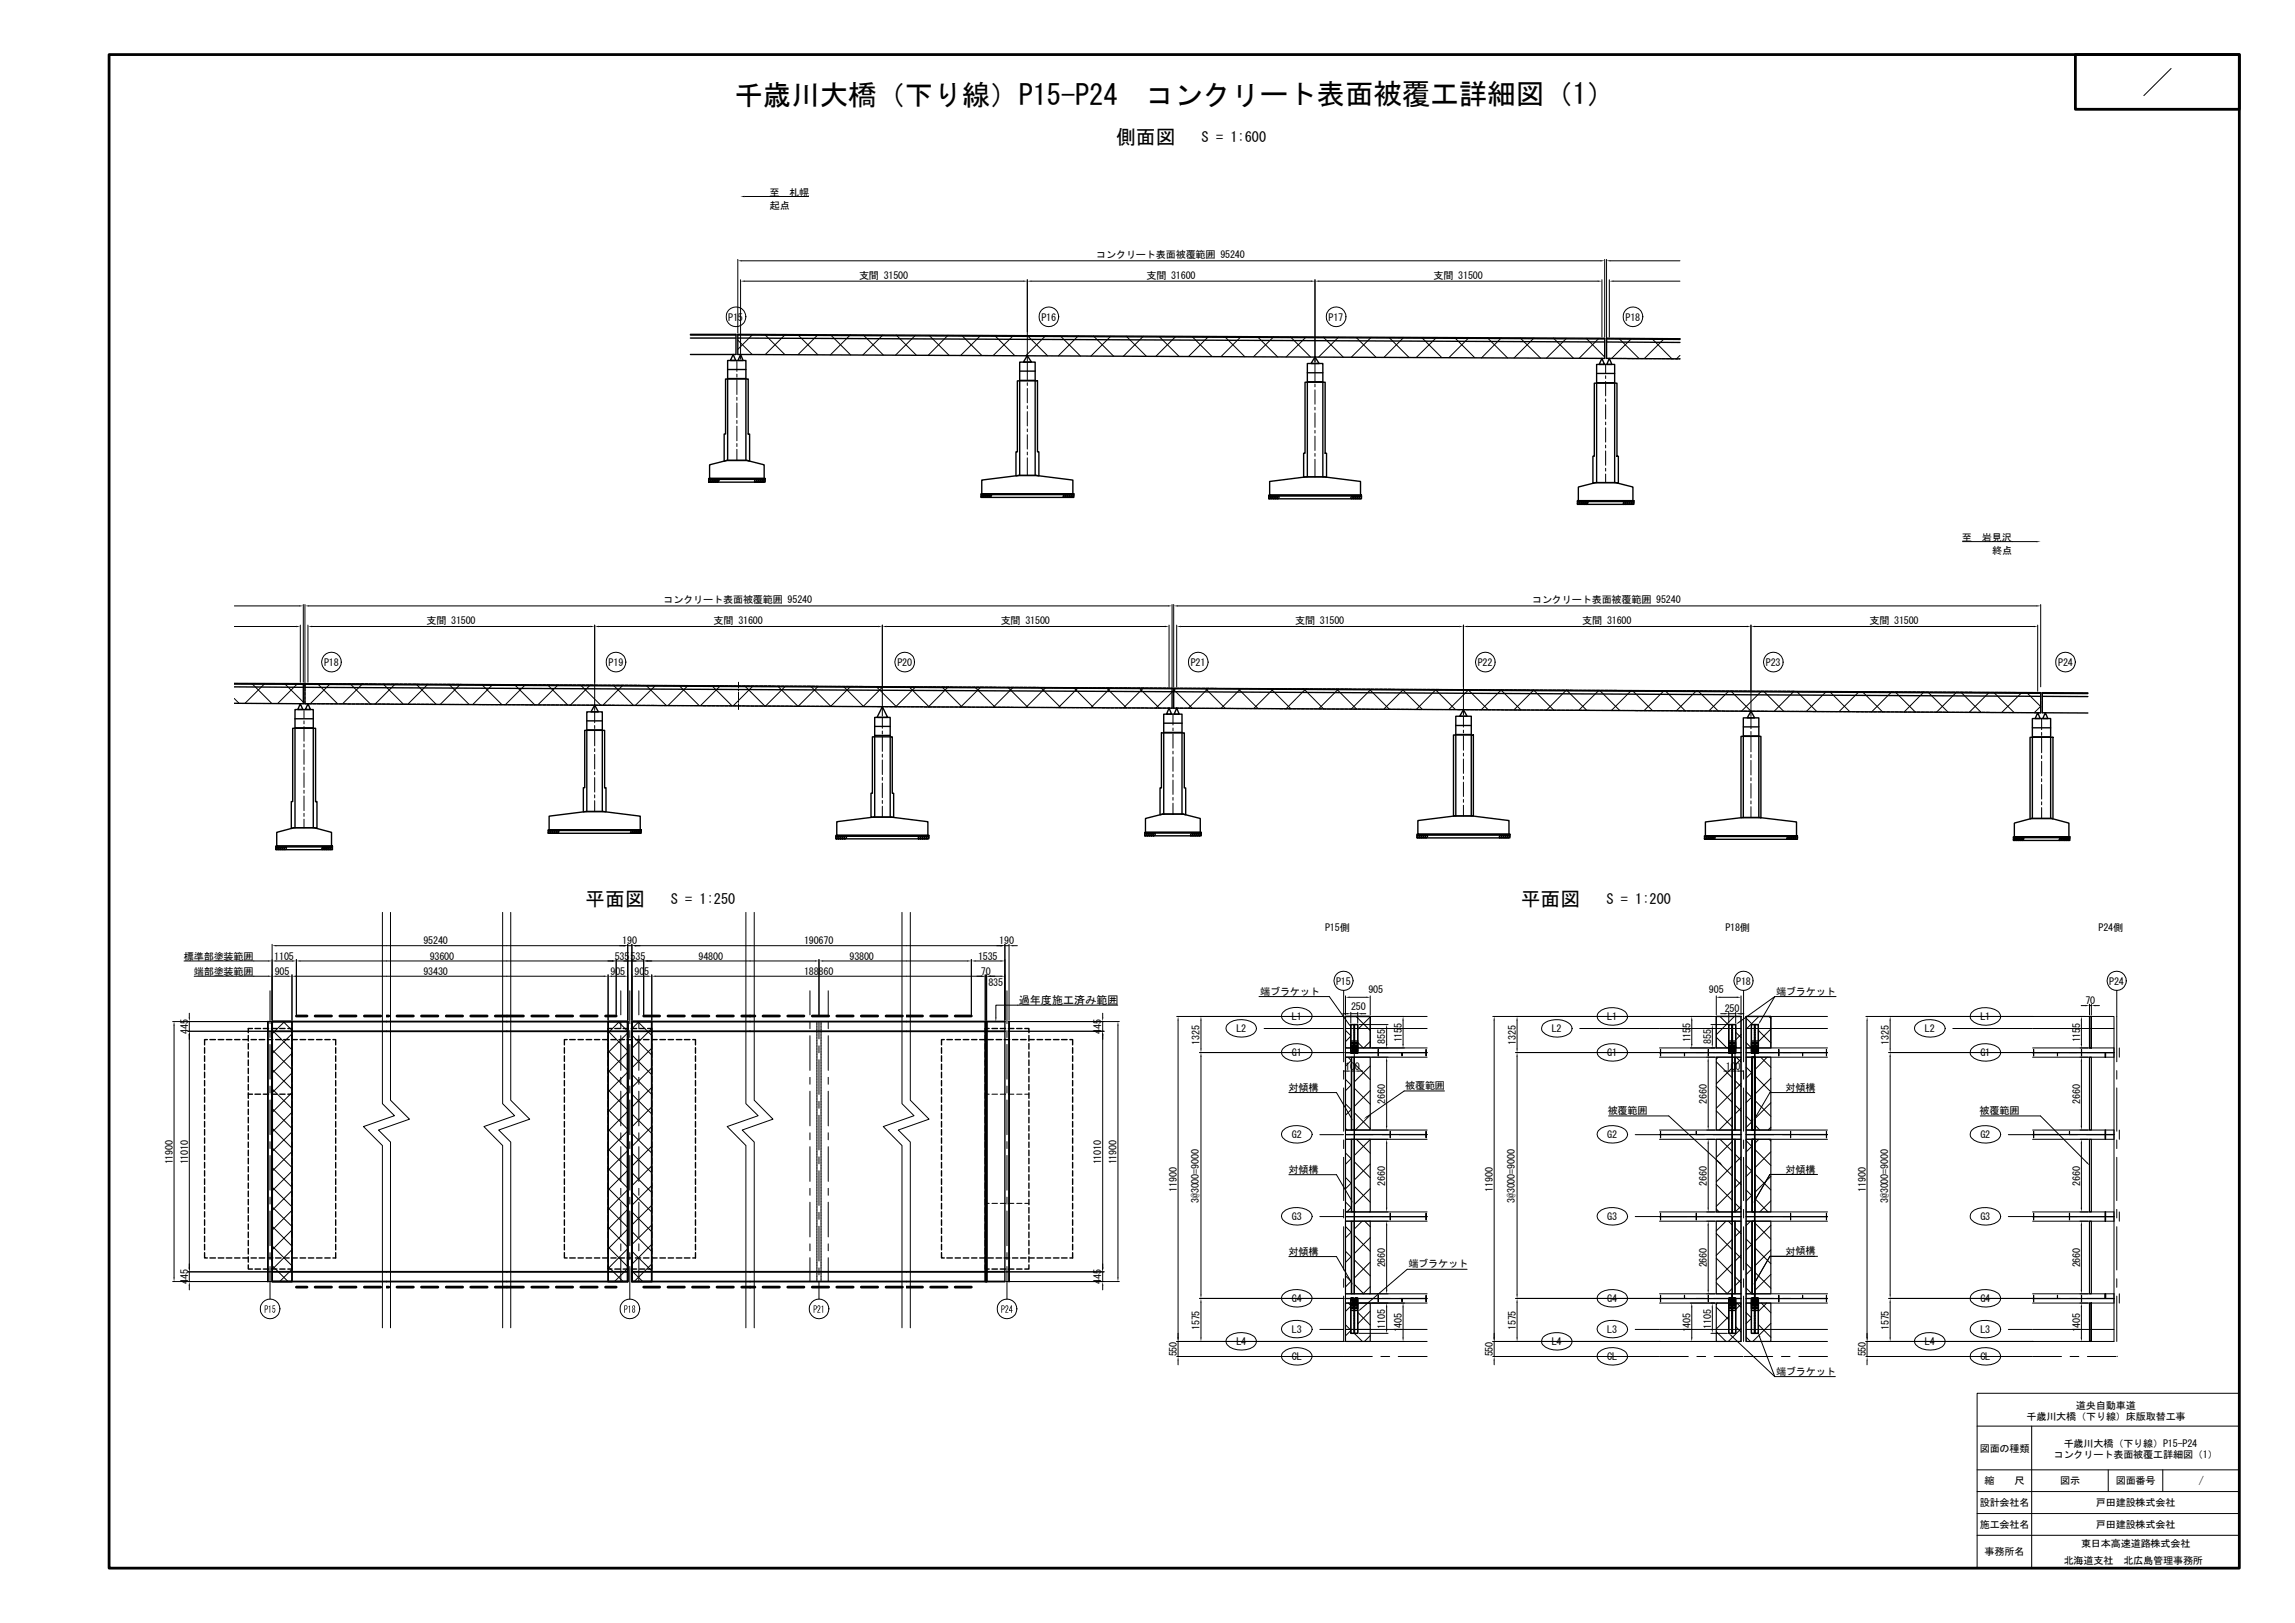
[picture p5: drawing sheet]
<svg xmlns="http://www.w3.org/2000/svg" width="420mm" height="297mm" viewBox="0 0 420 297" stroke-linecap="round" stroke-linejoin="round" font-family="sans-serif">
<defs><g id="words">
<text font-size="5.2" x="134.5" y="19.3">千歳川大橋（下り線）P15-P24　コンクリート表面被覆工詳細図（1）</text>
<g font-size="3.6">
<text x="204.3" y="26.3">側面図</text>
<text x="107.2" y="165.8">平面図</text>
<text x="278.4" y="165.8">平面図</text>
</g>
<g font-size="2.6">
<text x="220" y="26">S = 1:600</text>
<text x="122.8" y="165.4">S = 1:250</text>
<text x="294.1" y="165.4">S = 1:200</text>
</g>
<text font-size="2" x="186.5" y="183.8">過年度施工済み範囲</text>
<g font-size="1.8">
<text x="140.9" y="35.8">至　札幌</text>
<text x="140.9" y="38.2">起点</text>
<text x="200.7" y="47.3">コンクリート表面被覆範囲 95240</text>
<text x="157.3" y="51.1">支間 31500</text>
<text x="209.9" y="51.1">支間 31600</text>
<text x="262.5" y="51.1">支間 31500</text>
<text x="133.3" y="58.7">P15</text>
<text x="190.7" y="58.7">P16</text>
<text x="243.2" y="58.7">P17</text>
<text x="297.6" y="58.7">P18</text>
<text x="359.2" y="99">至　岩見沢</text>
<text x="364.7" y="101.4">終点</text>
<text x="121.5" y="110.4">コンクリート表面被覆範囲 95240</text>
<text x="280.5" y="110.4">コンクリート表面被覆範囲 95240</text>
<text x="78.1" y="114.3">支間 31500</text>
<text x="130.7" y="114.3">支間 31600</text>
<text x="183.2" y="114.3">支間 31500</text>
<text x="237.1" y="114.3">支間 31500</text>
<text x="289.7" y="114.3">支間 31600</text>
<text x="342.3" y="114.3">支間 31500</text>
<text x="59.3" y="121.9">P18</text>
<text x="111.4" y="121.9">P19</text>
<text x="164.3" y="121.9">P20</text>
<text x="218" y="121.9">P21</text>
<text x="270.5" y="121.9">P22</text>
<text x="323.3" y="121.9">P23</text>
<text x="376.8" y="121.9">P24</text>
<text x="77.5" y="172.8">95240</text>
<text x="113.9" y="172.8">190</text>
<text x="147.2" y="172.8">190670</text>
<text x="183" y="172.8">190</text>
<text x="242.6" y="170.4">P15側</text>
<text x="315.9" y="170.4">P18側</text>
<text x="384.2" y="170.4">P24側</text>
<text x="33.7" y="175.6">標準部塗装範囲</text>
<text x="35.5" y="178.4">端部塗装範囲</text>
<text x="50.2" y="175.6">1105</text>
<text x="50.3" y="178.4">905</text>
<text x="77.5" y="178.4">93430</text>
<text x="78.7" y="175.6">93600</text>
<text x="111.8" y="178.4">905</text>
<text x="112.5" y="175.6">535</text>
<text x="115.5" y="175.6">535</text>
<text x="116.2" y="178.4">905</text>
<text x="127.9" y="175.6">94800</text>
<text x="147.2" y="178.4">188860</text>
<text x="155.5" y="175.6">93800</text>
<text x="179.1" y="175.6">1535</text>
<text x="179.6" y="178.4">70</text>
<text x="181" y="180.5">835</text>
<text x="230.7" y="182.1">端ブラケット</text>
<text x="244.6" y="180.2">P15</text>
<text x="247.3" y="184.8">250</text>
<text x="250.5" y="181.8">905</text>
<text x="312.9" y="181.8">905</text>
<text x="315.8" y="185.3">250</text>
<text x="317.9" y="180.2">P18</text>
<text x="325.2" y="182.1">端ブラケット</text>
<text x="381.8" y="183.8">70</text>
<text x="386.2" y="180.2">P24</text>
<text x="34.4" y="189.2" transform="rotate(-90 34.4 189.2)">445</text>
<text x="201.6" y="189.2" transform="rotate(-90 201.6 189.2)">445</text>
<text x="219.6" y="191.2" transform="rotate(-90 219.6 191.2)">1325</text>
<text x="226.3" y="188.9">L2</text>
<text x="236.5" y="186.7">L1</text>
<text x="253.6" y="191.1" transform="rotate(-90 253.6 191.1)">855</text>
<text x="256.6" y="190.8" transform="rotate(-90 256.6 190.8)">1155</text>
<text x="277.5" y="191.2" transform="rotate(-90 277.5 191.2)">1325</text>
<text x="284.1" y="188.9">L2</text>
<text x="294.2" y="186.7">L1</text>
<text x="309.5" y="190.8" transform="rotate(-90 309.5 190.8)">1155</text>
<text x="313.3" y="191.1" transform="rotate(-90 313.3 191.1)">855</text>
<text x="345.8" y="191.2" transform="rotate(-90 345.8 191.2)">1325</text>
<text x="352.4" y="188.9">L2</text>
<text x="362.6" y="186.7">L1</text>
<text x="380.8" y="190.8" transform="rotate(-90 380.8 190.8)">1155</text>
<text x="236.5" y="193.3">G1</text>
<text x="246.3" y="195.8">100</text>
<text x="294.2" y="193.3">G1</text>
<text x="316" y="195.8">100</text>
<text x="362.6" y="193.3">G1</text>
<text x="235.9" y="199.6">対傾構</text>
<text x="253.6" y="202" transform="rotate(-90 253.6 202)">2660</text>
<text x="257.2" y="199.3">被覆範囲</text>
<text x="294.3" y="204">被覆範囲</text>
<text x="312.5" y="202" transform="rotate(-90 312.5 202)">2660</text>
<text x="326.9" y="199.6">対傾構</text>
<text x="362.4" y="204">被覆範囲</text>
<text x="380.8" y="202" transform="rotate(-90 380.8 202)">2660</text>
<text x="236.5" y="208.3">G2</text>
<text x="294.2" y="208.3">G2</text>
<text x="362.6" y="208.3">G2</text>
<text x="31.6" y="213.1" transform="rotate(-90 31.6 213.1)">11900</text>
<text x="34.4" y="213.1" transform="rotate(-90 34.4 213.1)">11010</text>
<text x="201.6" y="213.1" transform="rotate(-90 201.6 213.1)">11010</text>
<text x="204.4" y="213.1" transform="rotate(-90 204.4 213.1)">11900</text>
<text x="235.9" y="214.7">対傾構</text>
<text x="326.9" y="214.6">対傾構</text>
<text x="215.4" y="218.1" transform="rotate(-90 215.4 218.1)">11900</text>
<text x="219.5" y="220.2" transform="rotate(-90 219.5 220.2)">3@3000=9000</text>
<text x="253.6" y="217" transform="rotate(-90 253.6 217)">2660</text>
<text x="273.3" y="218.1" transform="rotate(-90 273.3 218.1)">11900</text>
<text x="277.4" y="220.2" transform="rotate(-90 277.4 220.2)">3@3000=9000</text>
<text x="312.5" y="217" transform="rotate(-90 312.5 217)">2660</text>
<text x="341.6" y="218.1" transform="rotate(-90 341.6 218.1)">11900</text>
<text x="345.7" y="220.2" transform="rotate(-90 345.7 220.2)">3@3000=9000</text>
<text x="380.8" y="217" transform="rotate(-90 380.8 217)">2660</text>
<text x="236.5" y="223.3">G3</text>
<text x="294.2" y="223.3">G3</text>
<text x="362.6" y="223.3">G3</text>
<text x="235.9" y="229.7">対傾構</text>
<text x="253.6" y="232" transform="rotate(-90 253.6 232)">2660</text>
<text x="257.8" y="232">端ブラケット</text>
<text x="312.5" y="232" transform="rotate(-90 312.5 232)">2660</text>
<text x="326.9" y="229.6">対傾構</text>
<text x="380.8" y="232" transform="rotate(-90 380.8 232)">2660</text>
<text x="34.4" y="235" transform="rotate(-90 34.4 235)">445</text>
<text x="201.6" y="235" transform="rotate(-90 201.6 235)">445</text>
<text x="236.5" y="238.3">G4</text>
<text x="294.2" y="238.3">G4</text>
<text x="362.6" y="238.3">G4</text>
<text x="219.6" y="243.4" transform="rotate(-90 219.6 243.4)">1575</text>
<text x="236.5" y="243.9">L3</text>
<text x="253.6" y="243.1" transform="rotate(-90 253.6 243.1)">1105</text>
<text x="256.6" y="243.9" transform="rotate(-90 256.6 243.9)">1405</text>
<text x="277.5" y="243.4" transform="rotate(-90 277.5 243.4)">1575</text>
<text x="294.2" y="243.9">L3</text>
<text x="309.5" y="243.9" transform="rotate(-90 309.5 243.9)">1405</text>
<text x="313.3" y="243.1" transform="rotate(-90 313.3 243.1)">1105</text>
<text x="345.8" y="243.4" transform="rotate(-90 345.8 243.4)">1575</text>
<text x="362.6" y="243.9">L3</text>
<text x="380.8" y="243.9" transform="rotate(-90 380.8 243.9)">1405</text>
<text x="215.4" y="248.3" transform="rotate(-90 215.4 248.3)">550</text>
<text x="226.3" y="246.2">L4</text>
<text x="236.5" y="248.9">CL</text>
<text x="273.3" y="248.3" transform="rotate(-90 273.3 248.3)">550</text>
<text x="284.1" y="246.2">L4</text>
<text x="294.2" y="248.9">CL</text>
<text x="325.2" y="251.6">端ブラケット</text>
<text x="341.6" y="248.3" transform="rotate(-90 341.6 248.3)">550</text>
<text x="352.4" y="246.2">L4</text>
<text x="362.6" y="248.9">CL</text>
<text x="380.1" y="257.9">道央自動車道</text>
<text x="371" y="259.9">千歳川大橋（下り線）床版取替工事</text>
<text x="362.4" y="265.7">図面の種類</text>
<text x="376" y="266.9">コンクリート表面被覆工詳細図（1）</text>
<text x="377.8" y="264.9">千歳川大橋（下り線）P15-P24</text>
<text x="362.4" y="275.7">設計会社名</text>
<text x="363.3" y="271.7">縮　　尺</text>
<text x="377.2" y="271.7">図示</text>
<text x="383.7" y="275.7">戸田建設株式会社</text>
<text x="387.3" y="271.7">図面番号</text>
<text x="402.5" y="271.7">/</text>
<text x="362.4" y="279.7">施工会社名</text>
<text x="383.7" y="279.7">戸田建設株式会社</text>
<text x="363.3" y="284.7">事務所名</text>
<text x="377.8" y="286.2">北海道支社　北広島管理事務所</text>
<text x="381" y="283.2">東日本高速道路株式会社</text>
</g>
</g></defs>
<g fill="none" stroke="#000" stroke-width=".34">
<path d="M49.1 187v47.5M49.8 187h3.7v47.5h-3.7zM49.8 188.7h65.1M111.3 187h3.6v47.5h-3.6zM115.7 188.7h68.3M115.7 187h3.6v47.5h-3.6zM180.4 187h.2v47.5h-.2zM180.6 187v47.5M184 187h-68.3v47.5h68.3M184.7 187v47.5M320.8 193.5h.5v13.3h-.5zM49.8 230.7v-43.7h65.1v47.5h-65.1"/>
<path d="M49.8 232.8h65.1M115.7 232.8h68.3"/>
</g>
<g fill="none" stroke="#000" stroke-width=".18">
<path d="M397.5 12.5l-5 5M136.3 36h11.7M135.1 47.5v13.4M135.6 51.2v14.5M135.8 47.7h157.2M136.3 51.5h51.1M188.1 51.2v14.8M188.8 51.5h51.2M240.7 51.2v15.1M241.5 51.5h51M293.3 51.2v10.5M293.8 47.5v14.2"/>
<path d="M294.1 47.5v15M294.6 51.2v10.5M294.8 47.7h12.8M295.4 51.5h12.2M134.9 66v2M134.9 68.5v.5M134.9 69.5v2.7M134.9 72.7v.6M134.9 73.8v2.6M134.9 76.9v.6M134.9 78v2.7M135.1 62.3l2.6 2.6"/>
<path d="M137.8 61.2l-2.7 2.7M140 61.2l3.7 3.7M143.8 61.2l-3.7 3.7M146 61.2l3.7 3.7M149.7 61.3l-3.6 3.6M152 61.3l3.7 3.7M155.7 61.3l-3.7 3.7M158.1 61.3l3.6 3.7M161.6 61.3l-3.6 3.7M164.1 61.3l3.7 3.7M167.6 61.4l-3.7 3.6M170.1 61.4l3.7 3.6"/>
<path d="M173.6 61.4l-3.7 3.6M176.1 61.4l3.7 3.7M179.5 61.4l-3.6 3.6M182.1 61.4l3.7 3.7M185.5 61.4l-3.7 3.7M188.1 66.3v3.2M188.1 70v.5M188.1 71.1v2.6M188.1 74.3v.5M188.1 75.3v2.7M188.1 78.5v.5M188.1 79.6v2.6"/>
<path d="M188.1 61.4l3.7 3.7M191.4 61.4l-3.6 3.7M194.1 61.5l3.7 3.7M197.4 61.5l-3.7 3.6M200.2 61.5l3.7 3.7M203.4 61.5l-3.7 3.7M206.2 61.5l3.7 3.7M209.3 61.5l-3.7 3.7M212.2 61.6l3.7 3.7M215.3 61.6l-3.7 3.6M218.2 61.6l3.7 3.7M221.2 61.6l-3.6 3.7"/>
<path d="M224.2 61.6l3.7 3.7M227.2 61.6l-3.6 3.7M230.2 61.7l3.7 3.6M233.2 61.7l-3.7 3.6M236.3 61.7l3.6 3.6M239.1 61.7l-3.7 3.6M240.7 66.5v3.2M240.7 70.3v.5M240.7 71.4v2.6M240.7 74.5v.5M240.7 75.6v2.6M240.7 78.8v.5"/>
<path d="M240.7 79.8v2.6M242.3 61.7l3.6 3.7M245.1 61.7l-3.7 3.6M248.3 61.7l3.7 3.7M251 61.7l-3.6 3.7M254.3 61.7l3.7 3.7M257 61.7l-3.6 3.7M260.3 61.8l3.7 3.7M263 61.8l-3.7 3.6M266.3 61.8l3.7 3.7M268.9 61.8l-3.7 3.7M272.3 61.8l3.7 3.7"/>
<path d="M274.9 61.8l-3.7 3.7M278.3 61.9l3.8 3.7M280.8 61.9l-3.6 3.6M284.4 61.9l3.7 3.7M286.8 61.9l-3.7 3.7M290.4 61.9l3.4 3.4M292.7 61.9l-3.6 3.7M294 66.7v1.5M294 68.8v.5M294 69.8v2.7M294 73v.5M294 74.1v2.6"/>
<path d="M294 77.2v.5M294 78.3v2.6M294.1 62.7v.5M294.1 63.5v.5M294.1 64.3v.5M294.1 65.1v.5h.4M294.5 61.9h-.4v.6M294.8 62h.5M294.8 65.6h.5M295.6 62h.5M295.6 65.6h.5M296.4 62h.5"/>
<path d="M296.4 65.6h.5M296.4 62l3.7 3.6h-.6M297.2 62h.5M297.2 65.6h.5M298 62h.5M298 65.6h.5M298.7 62l-3.6 3.6M298.7 62h.6M298.7 65.6h.6M299.5 62h.6M300.3 62h.6M300.3 65.6h.6"/>
<path d="M301.1 62h.6M301.1 65.6h.6M301.9 62h.6M301.9 65.6h.6M302.4 62l3.7 3.7M302.7 62h.6M302.7 65.6h.6M303.5 62h.5M303.5 65.6h.5M304.3 62h.5M304.3 65.6h.5M304.7 62l-3.7 3.6"/>
<path d="M305.1 62h.5M305.1 65.6h.5M305.9 62h.5M305.9 65.7h.5M306.7 62h.5M306.7 65.7h.5M307.5 65.7h.1M307.5 62h.1M307.6 65l-.7 .7M134.9 81.2v.5M134.9 82.2v2.1M188.1 82.7v.5"/>
<path d="M188.1 83.8v3.2M240.7 83v.5M240.7 84.1v3.2M294 81.5v.5M294 82.5v2.7M294 85.7v.5M294 86.8v1.5M359.3 99.1h13.5M42.9 114.7h11.3M42.9 110.9h11.9M55 114.4v10.5M55.5 110.6v14.3"/>
<path d="M55.8 110.6v15.1M56.4 114.4v10.5M56.6 110.9h157.2M57.1 114.7h51M108.9 114.4v15.6M109.6 114.7h51.2M161.5 114.4v16.6M162.3 114.7h51M214 114.4v11.3M214.6 110.6v15.1M214.9 110.6v15.1M215.4 114.4v11.3"/>
<path d="M215.6 110.9h157.2M216.2 114.7h51M267.9 114.4v16.4M268.7 114.7h51.1M320.6 114.4v16.7M321.3 114.7h51M373.1 114.4v12.1M373.6 110.6v15.1M42.9 127.8l.9 .9M46.1 125.1l3.7 3.7M48.5 125.1l-3.6 3.6M52.1 125.1l3.4 3.4"/>
<path d="M54.5 125.1l-3.7 3.7M55.7 129.9v1.5M55.7 131.9v.6M55.7 133v2.7M55.7 136.2v.5M55.7 137.2v2.7M55.8 125.9v.5M55.8 126.7v.5M55.8 127.5v.5M55.8 128.3v.5h.4M56.2 125.1h-.4v.5M56.5 125.1h.6"/>
<path d="M56.5 128.8h.6M57.3 125.1h.5M57.3 128.8h.5M58.1 128.8h.5M58.6 125.1h-.5l3.7 3.7h-.5M58.9 125.1h.5M58.9 128.8h.5M59.7 125.1h.5M59.7 128.8h.5M60.5 128.8h.5M61 125.2h-.6l-3.6 3.6M61.3 125.2h.5"/>
<path d="M62 125.2h.6M62 128.8h.6M62.9 125.2h.5M62.9 128.8h.5M63.7 125.2h.5M63.7 128.8h.5M64.1 125.2l3.7 3.6M64.5 125.2h.5M64.5 128.8h.5M65.2 125.2h.6M65.2 128.8h.6M66 125.2h.6"/>
<path d="M66 128.8h.6M66.4 125.2l-3.7 3.6M66.8 125.2h.5M66.8 128.8h.5M67.6 125.2h.5M67.6 128.8h.5M68.4 125.2h.5M68.4 128.8h.5M69.2 125.2h.6M69.2 128.8h.6M70 125.2h.5M70 128.8h.5"/>
<path d="M70.2 125.2l3.7 3.7M70.8 125.2h.5M70.8 128.8h.5M71.6 125.2h.5M71.6 128.9h.5M72.3 125.2l-3.6 3.6M72.4 125.2h.5M72.4 128.9h.5M73.2 125.2h.5M73.2 128.9h.5M74 125.2h.5M74 128.9h.5"/>
<path d="M74.7 125.2h.6M74.7 128.9h.6M75.6 125.2h.5M75.6 128.9h.5M76.2 125.2l3.7 3.7M76.4 125.2h.5M76.4 128.9h.5M77.2 125.2h.5M77.2 128.9h.5M77.9 125.2h.6M77.9 128.9h.6M78.3 125.2l-3.6 3.7"/>
<path d="M78.7 125.2h.6M78.7 128.9h.6M79.5 125.2h.5M79.5 128.9h.5M80.3 125.2h.5M80.3 128.9h.5M81.1 125.2h.5M81.1 128.9h.5M81.9 125.2h.6M81.9 128.9h.6M82.2 125.2l3.7 3.7h.5M82.7 125.2h.5"/>
<path d="M82.7 128.9h.5M83.5 125.2h.5M83.5 128.9h.5M84.3 128.9h.5M84.8 125.3l-.5-.1-3.7 3.7M85.1 125.3h.5M85.1 128.9h.5M85.9 125.3h.5M86.7 125.3h.5M86.7 128.9h.5M87.4 125.3h.6M87.4 128.9l.6 .1"/>
<path d="M88.2 125.3l3.7 3.7M88.3 125.3h.5M88.3 129h.5M89.1 125.3h.5M89.1 129h.5M89.9 125.3h.5M89.9 129h.5M90.2 125.3l-3.6 3.6M90.6 125.3h.6M90.6 129h.6M91.4 125.3h.6M91.4 129h.6"/>
<path d="M92.2 125.3h.5M92.2 129h.5M93 125.3h.5M93 129h.5M93.8 125.3h.5M93.8 129h.5M94.2 125.3l3.7 3.7M94.6 125.3h.6M94.6 129h.6M95.4 125.3h.5M95.4 129h.5M96.2 125.3l-3.7 3.7"/>
<path d="M96.2 125.3h.5M96.2 129h.5M97 125.3h.5M97 129h.5M97.8 125.3h.5M97.8 129h.5M98.6 125.3h.5M98.6 129h.5M99.4 125.3h.5M99.4 129h.5M100.1 125.3h.6M100.1 129h.6"/>
<path d="M100.2 125.3l3.7 3.7h-.6M101 125.4h.5M101 129h.5M101.8 125.4h.5M101.8 129h.5M102.1 125.4l-3.6 3.6M102.6 125.4h.5M102.6 129h.5M103.3 125.4h.6M104.1 125.4h.6M104.1 129.1h.6M104.9 125.4h.5"/>
<path d="M104.9 129.1h.5M105.7 125.4h.5M105.7 129.1h.5M106.3 125.4l3.7 3.7M106.5 125.4h.5M106.5 129.1h.5M107.3 125.4h.6M107.3 129.1h.6M108.1 125.4l-3.7 3.7M108.1 125.4h.5M108.1 129.1h.5M108.9 130.3v2"/>
<path d="M108.9 132.8v.5M108.9 133.8v2.7M108.9 137v.6M108.9 138.1v2.6M108.9 125.4h.5M108.9 129.1h.5M109.7 125.4h.5M109.7 129.1h.5M110.5 125.4h.5M110.5 129.1h.5M111.3 125.4h.5M111.3 129.1h.5"/>
<path d="M112.1 125.4h.5M112.1 129.1h.5M112.3 125.4l3.7 3.7M112.8 125.4h.6M112.8 129.1h.6M113.7 125.4h.5M113.7 129.1h.5M114 125.4l-3.6 3.7M114.5 125.4h.5M114.5 129.1h.5M115.3 125.4h.5M115.3 129.1h.5"/>
<path d="M116 125.4h.6M116 129.1h.6M116.8 125.4l.6 .1M116.8 129.1h.6M117.6 125.5h.5M117.6 129.1h.5M118.3 125.5l3.7 3.6M118.4 125.5h.5M118.4 129.1h.5M119.2 125.5h.5M119.2 129.1h.5M120 129.1h.6"/>
<path d="M120.6 125.5h-.6l-3.7 3.6M120.8 125.5h.5M120.8 129.1h.5M121.6 125.5h.5M121.6 129.1h.5M122.4 125.5h.5M122.4 129.1h.5M123.2 125.5h.5M123.2 129.1h.5M124 125.5h.5M124 129.1h.5M124.3 125.5l3.7 3.6"/>
<path d="M124.8 125.5h.5M124.8 129.1h.5M125.5 129.1h.6M125.5 125.5h.6M125.9 125.5l-3.6 3.6M126.4 129.1h.5M126.4 125.5h.5M127.2 125.5h.5M127.2 129.1h.5M128 125.5h.5M128 129.1h.5M128.7 129.2h.6"/>
<path d="M128.7 125.5h.6M129.5 129.2h.6M129.5 125.5h.6M130.3 129.2h.5M130.8 125.5h-.5l3.7 3.7h-.5M131.1 125.5h.5M131.1 129.2h.5M131.9 129.2h.5M132.4 125.5h-.5l-3.6 3.6M132.7 129.2h.6M132.7 125.5h.6M133.5 125.5h.5"/>
<path d="M134.3 125.5h.5M134.3 129.2h.5M135.1 129.2h.5M135.1 125.5h.5M135.2 124.9v1M135.2 126.2v.2M135.2 126.7v1.3M135.2 128.3v.2M135.2 128.8v1.1M135.9 129.2h.5M135.9 125.5h.5M136.3 125.5l3.7 3.7"/>
<path d="M136.7 125.5h.5M136.7 129.2h.5M137.5 125.5h.5M137.5 129.2h.5M137.9 125.5l-3.7 3.7M138.2 129.2h.6M138.2 125.5h.6M139.1 129.2h.5M139.1 125.5h.5M139.9 125.5h.5M139.9 129.2h.5M140.7 125.5h.5"/>
<path d="M140.7 129.2h.5M141.4 129.2h.6M141.4 125.5l.6 .1M142.2 129.2h.6M142.2 125.6h.6M142.4 125.6l3.7 3.7M143 125.6h.5M143 129.2h.5M143.8 125.6l-3.6 3.6M143.8 125.6h.5M143.8 129.2h.5M144.6 129.2l.5 .1"/>
<path d="M144.6 125.6h.5M145.4 129.3h.6M145.4 125.6h.6M146.2 125.6h.5M146.2 129.3h.5M147 125.6h.5M147 129.3h.5M147.8 129.3h.5M147.8 125.6h.5M148.4 125.6l3.7 3.7 3.6-3.7h.5M148.6 129.3h.5M148.6 125.6h.5"/>
<path d="M149.4 125.6h.5M149.4 129.3h.5M149.8 125.6l-3.7 3.7M150.2 125.6h.5M150.2 129.3h.5M150.9 129.3h.6M150.9 125.6h.6M151.8 129.3h.5M151.8 125.6h.5M152.6 129.3h.5M152.6 125.6h.5M153.4 129.3h.5"/>
<path d="M153.4 125.6h.5M154.1 129.3h.6M154.1 125.6h.6M154.4 125.6l3.7 3.7h.6M154.9 129.3h.6M154.9 125.6h.6M155.7 129.3h.5M156.5 129.3h.5M156.5 125.6h.5M157.3 129.3h.5M157.3 125.6h.5M158.1 125.7h.6"/>
<path d="M158.9 129.3h.5M158.9 125.7h.5M159.7 129.3h.5M159.7 125.7h.5M160.4 125.7l3.7 3.6M160.5 129.3h.5M160.5 125.7h.5M161.3 129.3h.5M161.3 125.7h.5M161.5 131.3v2M161.5 133.8v.5M161.5 134.9v2.6"/>
<path d="M161.5 138v.6M161.5 139.1v2.7M161.7 125.7l-3.7 3.6M162.1 129.3h.5M162.1 125.7h.5M162.9 129.3h.5M162.9 125.7h.5M163.6 129.3h.6M163.6 125.7h.6M164.5 129.3h.5M164.5 125.7h.5M165.3 129.3h.5"/>
<path d="M165.3 125.7h.5M166.1 129.3h.5M166.1 125.7h.5M166.4 125.7l3.7 3.7M166.8 129.3h.6M166.8 125.7h.6M167.6 129.3h.6M168.2 125.7h-.6l-3.6 3.6M168.4 129.3h.5M168.4 125.7h.5M169.2 129.4h.5M169.2 125.7h.5"/>
<path d="M170 129.4h.5M170 125.7h.5M170.8 129.4h.6M170.8 125.7h.6M171.6 129.4h.5M171.6 125.7h.5M172.4 129.4h.5M172.4 125.7h.5M172.5 125.7l3.6 3.7M173.2 129.4h.5M173.2 125.7h.5M173.6 125.7l-3.6 3.7"/>
<path d="M174 129.4h.5M174 125.7l.5 .1M174.8 129.4h.5M174.8 125.8h.5M175.6 129.4h.5M175.6 125.8h.5M176.3 129.4h.6M176.3 125.8h.6M177.2 129.4h.5M177.2 125.8h.5M178 129.4h.5M178 125.8h.5l3.7 3.6"/>
<path d="M178.8 129.4h.5M178.8 125.8h.5M179.5 129.4h.6M179.5 125.8h.6M179.6 125.8l-3.7 3.6M180.3 129.4h.6M180.3 125.8h.6M181.1 129.4h.5M181.1 125.8h.5M181.9 129.4h.5M181.9 125.8h.5M182.7 129.4h.5"/>
<path d="M182.7 125.8h.5M183.5 129.4h.6M183.5 125.8h.6M184.3 129.4h.5M184.3 125.8h.5M184.5 125.8l3.7 3.7M185.1 129.4l.5 .1M185.1 125.8h.5M185.5 125.8l-3.6 3.6M185.9 129.5h.5M185.9 125.8h.5M186.7 129.5h.5"/>
<path d="M186.7 125.8h.5M187.5 129.5h.5M187.5 125.8h.5M188.3 129.5h.5M188.3 125.8h.5M189 129.5h.6M189 125.8h.6M189.9 129.5h.5M189.9 125.8h.5M190.5 125.8l3.7 3.7M190.7 129.5h.5M190.7 125.8h.5"/>
<path d="M191.5 129.5h.5M192 125.8h-.5l-3.7 3.7M192.2 129.5h.6M192.2 125.8h.6M193 129.5h.6M193 125.8h.6M193.8 129.5h.5M193.8 125.8h.5M194.6 129.5h.5M194.6 125.8h.5M195.4 129.5h.5M195.4 125.8h.5"/>
<path d="M196.2 129.5h.6M196.2 125.8h.6M196.5 125.8l3.7 3.7M197 129.5h.5M197 125.8h.5M197.4 125.8l-3.7 3.7M197.8 129.5h.5M197.8 125.8h.5M198.6 129.5h.5M198.6 125.9h.5M199.4 129.5h.5M199.4 125.9h.5"/>
<path d="M200.2 129.5h.5M200.2 125.9h.5M201 129.5h.5M201 125.9h.5M201.7 129.6h.6M201.7 125.9h.6M202.6 129.6h.5M203.1 125.9h-.5l3.6 3.7M203.4 129.6h.5M203.9 125.9h-.5l-3.7 3.6M204.2 129.6h.5M204.2 125.9h.5"/>
<path d="M204.9 129.6h.6M204.9 125.9h.6M205.7 129.6h.6M205.7 125.9h.6M206.5 129.6h.5M206.5 125.9h.5M207.3 129.6h.5M207.3 125.9h.5M208.1 129.6h.5M208.1 125.9h.5M208.6 125.9l3.6 3.7M208.9 129.6h.6"/>
<path d="M208.9 125.9h.6M209.3 125.9l-3.6 3.7M209.7 129.6h.5M209.7 125.9h.5M210.5 129.6h.5M210.5 125.9h.5M211.3 129.6h.5M211.3 125.9h.5M212.1 129.6h.5M212.1 125.9h.5M212.9 129.6h.5M212.9 125.9h.5"/>
<path d="M213.7 129.6h.5M213.7 125.9h.5M214.4 129.6h.6M214.4 125.9l.6 .1M214.6 125.9l3.7 3.7M214.7 130.7v2M214.7 133.2v.6M214.7 134.3v2.6M214.7 137.5v.5M214.7 138.5v2.7M215.3 129.6h.5M215.3 126h.5"/>
<path d="M215.3 126l-3.7 3.6M216.1 129.6h.5M216.1 126h.5M216.9 129.6h.5M216.9 126h.5M217.6 129.6h.6M217.6 126h.6M218.4 129.6h.6M218.4 126h.6M219.2 129.6h.5M219.2 126h.5M220 129.6h.5"/>
<path d="M220 126h.5M220.6 126l3.7 3.6M220.8 129.6h.5M220.8 126h.5M221.2 126l-3.6 3.6M221.6 129.6h.6M221.6 126h.6M222.4 129.6h.5M222.4 126h.5M223.2 129.6h.5M223.2 126h.5M224 129.6h.5"/>
<path d="M224 126h.5M224.8 129.6h.5M224.8 126h.5M225.6 129.6l.5 .1M225.6 126h.5M226.4 129.7h.5M226.4 126h.5M226.6 126l3.7 3.7h.6M227.1 129.7h.6M227.1 126h.6M227.2 126l-3.6 3.6M228 129.7h.5"/>
<path d="M228 126h.5M228.8 129.7h.5M228.8 126h.5M229.6 129.7h.5M229.6 126h.5M230.3 126h.6M231.1 129.7h.6M231.1 126h.6M231.9 129.7h.5M231.9 126h.5M232.7 126l3.6 3.7M232.7 129.7h.5"/>
<path d="M232.7 126h.5M233.2 126l-3.7 3.7M233.5 129.7h.5M233.5 126h.6M234.3 129.7h.6M234.3 126h.6M235.1 129.7h.5M235.1 126h.5M235.9 129.7h.5M235.9 126h.5M236.7 129.7h.5M236.7 126h.5"/>
<path d="M237.5 129.7h.5M237.5 126h.5M238.3 129.7h.5M238.3 126h.5M238.7 126l3.6 3.8M239.1 129.7h.5M239.6 126.1l-.5-.1-3.7 3.7M239.8 129.7h.6M239.8 126.1h.6M240.7 129.7h.5M240.7 126.1h.5M241.5 129.7h.5"/>
<path d="M241.5 126.1h.5M242.3 129.7l.5 .1M242.3 126.1h.5M243 129.8h.6M243 126.1h.6M243.8 129.8h.6M243.8 126.1h.6M244.6 129.8h.5M244.6 126.1h.5M244.7 126.1l3.7 3.7M245.1 126.1l-3.7 3.6M245.4 129.8h.5"/>
<path d="M245.4 126.1h.5M246.2 129.8h.5M246.2 126.1h.6M247 129.8h.6M247 126.1h.6M247.8 129.8h.5M247.8 126.1h.5M248.6 129.8h.5M248.6 126.1h.5M249.4 129.8h.5M249.4 126.1h.5M250.2 129.8h.5"/>
<path d="M250.2 126.1h.5M250.7 126.1l3.7 3.7M251 129.8h.5M251 126.1h.5M251 126.1l-3.6 3.7M251.8 129.8h.5M251.8 126.1h.5M252.5 129.8h.6M252.5 126.1h.6M253.4 126.1h.5M254.2 129.8h.5M254.2 126.1h.5"/>
<path d="M255 129.8h.5M255 126.1l.5 .1M255.7 129.8h.6M255.7 126.2h.6M256.5 129.8h.6M256.5 126.2h.6M256.7 126.2l3.7 3.7M257 126.2l-3.7 3.6h.6M257.3 129.8h.5M257.3 126.2h.5M258.1 129.8l.5 .1M258.1 126.2h.5"/>
<path d="M258.9 129.9h.5M258.9 126.2h.6M259.7 129.9h.6M259.7 126.2h.6M260.5 129.9h.5M260.5 126.2h.5M261.3 129.9h.5M261.3 126.2h.5M262.1 129.9h.5M262.1 126.2h.5M262.8 126.2l3.6 3.7M262.9 129.9h.5"/>
<path d="M262.9 126.2h.5M262.9 126.2l-3.6 3.7M263.7 129.9h.5M263.7 126.2h.5M264.5 129.9h.5M264.5 126.2h.5M265.2 126.2h.6M266.1 129.9h.5M266.1 126.2h.5M266.9 129.9h.5M266.9 126.2h.5M267.7 129.9h.5"/>
<path d="M267.7 126.2h.5M267.9 131.1v2M267.9 133.6v.5M267.9 134.7v2.6M267.9 137.9v.5M267.9 138.9v2.6M268.4 129.9h.6M268.4 126.2h.6M268.8 126.2l3.6 3.7M268.9 126.2l-3.7 3.7h.6M269.2 129.9h.6M269.2 126.2h.6"/>
<path d="M270 129.9h.5M270 126.2h.5M270.8 129.9h.5M270.8 126.2h.5M271.6 129.9h.5M271.6 126.2l.6 .1M272.4 129.9h.6M272.4 126.3h.6M273.2 129.9h.5M273.2 126.3h.5M274 129.9h.5M274 126.3h.5"/>
<path d="M274.8 129.9h.5M274.9 126.3l-3.7 3.6M275.3 126.3h-.5l3.7 3.6M275.6 129.9h.5M275.6 126.3h.5M276.4 129.9h.5M276.4 126.3h.5M277.1 129.9l3.7-3.6 3.7 3.7M277.2 129.9h.5M277.2 126.3h.5M277.9 129.9h.6M278 126.3h.5"/>
<path d="M278.8 129.9h.5M278.8 126.3h.5M279.6 129.9h.5M279.6 126.3h.5M280.4 129.9h.5M280.4 126.3h.5M281.1 129.9h.6M281.1 126.3h.6M281.9 129.9h.6M281.9 126.3h.6M282.7 129.9l.5 .1M282.7 126.3h.5"/>
<path d="M283.5 130h.5M283.5 126.3h.5M284.3 130h.5M284.3 126.3h.5M285.1 130h.6M285.1 126.3h.6M285.9 130h.5M285.9 126.3h.5M286.7 130h.5M286.7 126.3h.5M286.8 126.3l-3.7 3.7M286.8 126.3l3.7 3.7"/>
<path d="M287.5 130h.5M287.5 126.3h.5M288.3 130h.5M288.3 126.3h.5M289.1 130h.5M289.1 126.3h.5M289.9 130h.5M289.9 126.3h.5M290.6 130h.6M290.6 126.3h.6M291.5 130h.5M291.5 126.3h.5"/>
<path d="M292.3 130h.5M292.3 126.3h.5M292.7 126.3l-3.7 3.7M292.9 126.3l3.6 3.7M293.1 130h.5M293.1 126.3h.5M293.8 130h.6M293.8 126.3h.6M294.6 130h.6M294.6 126.3h.6M295.4 130h.5M295.4 126.3h.5"/>
<path d="M296.2 130h.5M296.2 126.4h.5M297 130h.5M297 126.4h.5M297.8 130h.6M297.8 126.4h.6M298.6 130h.5M298.6 126.4h.5M298.7 126.4l-3.7 3.6M298.9 126.4l3.6 3.7M299.4 130.1h.5M299.4 126.4h.5"/>
<path d="M300.2 130.1h.5M300.2 126.4h.5M301 126.4h.5M301.8 130.1h.5M301.8 126.4h.5M302.6 130.1h.5M302.6 126.4h.5M303.3 130.1h.6M303.3 126.4h.6M304.2 130.1h.5M304.2 126.4h.5M304.6 126.4l-3.6 3.7h.5"/>
<path d="M304.9 126.4l3.6 3.7M305 130.1h.5M305 126.4h.5M305.8 130.1h.5M305.8 126.4h.5M306.5 130.1h.6M306.5 126.4h.6M307.3 130.1h.6M307.3 126.4h.6M308.1 130.1h.5M308.1 126.4h.5M308.9 130.1h.5"/>
<path d="M308.9 126.4h.5M309.7 130.1h.5M309.7 126.4h.5M310.5 130.1h.5M310.5 126.4h.5M310.6 126.4l-3.7 3.7M310.9 126.4l3.6 3.7M311.3 130.1h.5M311.3 126.4h.5M312.1 130.1h.5M312.1 126.4l.5 .1M312.9 130.1h.5"/>
<path d="M312.9 126.5h.5M313.7 130.1h.5M313.7 126.5h.5M314.5 130.1h.5M314.5 126.5h.5M315.3 130.1l.5 .1M315.3 126.5h.5M316 130.2h.6M316 126.5h.6M316.5 126.5l-3.6 3.6M316.8 130.2h.6M316.8 126.5h.6"/>
<path d="M316.9 126.5l3.7 3.7h-.6M317.6 130.2h.5M317.6 126.5h.5M318.4 130.2h.5M318.4 126.5h.5M319.2 130.2h.6M319.2 126.5h.6M320 126.5h.6M320.6 131.4v2M320.6 133.9v.5M320.6 134.9v2.7M320.6 138.1v.6"/>
<path d="M320.6 139.2v2.6M320.8 130.2h.5M320.8 126.5h.5M321.6 130.2h.5M321.6 126.5h.5M322.4 130.2h.5M322.4 126.5h.5M322.5 126.5l-3.7 3.7M322.9 126.5l3.7 3.7M323.2 130.2h.5M323.2 126.5h.5M324 130.2h.5"/>
<path d="M324 126.5h.5M324.8 126.5h.5M325.6 130.2h.5M325.6 126.5h.5M326.4 130.2h.5M326.4 126.5h.5M327.2 130.2h.5M327.2 126.5h.5M328 130.2h.5M328 126.5h.5M328.4 126.5l-3.6 3.7h.5M328.7 130.2h.6"/>
<path d="M328.7 126.6h.6M328.9 126.6l3.7 3.6M329.5 130.2h.6M329.5 126.6h.6M330.3 130.2h.5M330.3 126.6h.5M331.1 130.2h.5M331.1 126.6h.5M331.9 130.2h.6M331.9 126.6h.6M332.7 130.2h.6M332.7 126.6h.6"/>
<path d="M333.5 130.2h.5M333.5 126.6h.5M334.3 130.2h.5M334.3 126.6h.5M334.4 126.6l-3.7 3.6M335 126.6l3.6 3.6M335.1 130.2h.5M335.1 126.6h.5M335.9 130.2h.5M335.9 126.6h.5M336.7 126.6h.5M337.5 130.2h.5"/>
<path d="M337.5 126.6h.5M338.3 130.2h.5M338.3 126.6h.5M339.1 130.2h.5M339.1 126.6h.5M339.9 130.3h.5M339.9 126.6h.5M340.3 126.6l-3.6 3.6h.5M340.7 130.3h.5M340.7 126.6h.5M341 126.6l3.6 3.7M341.4 130.3h.6"/>
<path d="M341.4 126.6h.6M342.2 130.3h.6M342.2 126.6h.6M343 130.3h.5M343 126.6h.5M343.8 130.3h.5M343.8 126.6h.5M344.6 130.3h.6M344.6 126.6h.6M345.4 130.3h.6M345.4 126.6h.6M346.2 130.3h.5"/>
<path d="M346.2 126.6h.5M346.3 126.6l-3.6 3.7M347 126.6l3.7 3.7M347 130.3h.5M347 126.6h.5M347.8 130.3h.5M347.8 126.6h.5M348.6 126.6h.5M349.4 130.3h.5M349.4 126.6h.5M350.2 130.3h.5M350.2 126.6h.5"/>
<path d="M351 130.3h.5M351 126.6h.5M351.8 130.3h.5M351.8 126.6h.5M352.2 126.6l-3.6 3.7h.5M352.6 130.3h.5M352.6 126.6l.5 .1M353 126.7l3.7 3.7M353.4 130.3h.5M353.4 126.7h.5M354.1 130.3h.6M354.1 126.7h.6"/>
<path d="M354.9 130.3h.6M354.9 126.7h.6M355.7 130.3l.5 .1M355.7 126.7h.5M356.5 130.4h.5M356.5 126.7h.5M357.3 130.4h.6M357.3 126.7h.6M358.1 130.4h.6M358.1 126.7h.6M358.2 126.7l-3.6 3.6M358.9 130.4h.5"/>
<path d="M358.9 126.7h.5M359 126.7l3.7 3.7M359.7 130.4h.5M359.7 126.7h.5M360.5 130.4h.5M360.5 126.7h.5M361.3 130.4h.5M361.3 126.7h.5M362.1 130.4h.5M362.1 126.7h.5M362.9 130.4h.5M362.9 126.7h.5"/>
<path d="M363.7 130.4h.5M363.7 126.7h.5l-3.7 3.7M364.5 130.4h.5M364.5 126.7h.5l3.7 3.7M365.3 130.4h.5M365.3 126.7h.5M366.1 130.4h.5M366.1 126.7h.5M366.8 130.4h.6M366.8 126.7h.6M367.6 130.4h.6M367.6 126.7h.6"/>
<path d="M368.4 130.4h.5M368.4 126.7h.5M369.2 130.4h.5M369.2 126.8h.5M370 130.4h.6M370 126.8h.6M370.1 126.8l-3.7 3.6M370.8 130.4h.6M370.8 126.8h.6M371.1 126.8l2.5 2.5M371.6 130.4h.5M371.6 126.8h.5"/>
<path d="M372.4 126.8h.5M373.2 126.8h.4v.5M373.6 129.3l-1.2 1.2h.5M373.6 129.9v.6h-.4M373.6 127.5v.6M373.6 128.3v.6M373.6 129.1v.5M373.8 131.5v2M373.8 134v.6M373.8 135.1v2.7M373.8 138.3v.5M373.8 139.3v2.7"/>
<path d="M55.7 140.4v.5M55.7 141.5v2.6M55.7 144.6v.6M55.7 145.7v2.7M55.7 148.9v.5M55.7 149.9v1.6M108.9 141.2v.6M108.9 142.3v2.7M108.9 145.5v.5M108.9 146.5v2M161.5 142.3v.5M161.5 143.3v2.7"/>
<path d="M161.5 146.5v.5M161.5 147.6v1.9M214.7 141.7v.5M214.7 142.8v2.6M214.7 145.9v.6M214.7 147v2M267.9 142.1v.5M267.9 143.2v2.6M267.9 146.3v.5M267.9 147.4v1.9M320.6 142.3v.6M320.6 143.4v2.7"/>
<path d="M320.6 146.6v.5M320.6 147.6v2M373.8 142.5v.6M373.8 143.6v2.6M373.8 146.7v.6M373.8 147.8v2M33.7 175.9h15.4M35.5 178.7h13.6M49.8 172.8v13.9M50.6 178.7h2.1M50.6 173.1h63.6M50.6 175.9h2.9"/>
<path d="M53.5 178.4v8.3M54.3 175.6v10.1M55 175.9h57M70 167v35l2.2 2.2-5.7 2 3.5 3.5v33.3M71.5 167v34.4l3.5 3.4-5.7 2 2.2 2.2v34M92 167v35l2.2 2.2-5.6 2 3.4 3.5v33.3M93.5 167v34.4l3.5 3.4-5.7 2 2.2 2.2v34M110.6 178.7h-56.4M111.3 178.4v8.3M112 178.7h2.2M112.8 175.6v10.1M112.8 175.9h2.1"/>
<path d="M114.9 172.8v13.9M114.9 173.1h.8M115.7 172.8v13.9M115.7 175.9h2.1M116.4 173.1h66.8M116.4 178.7h2.2M117.8 175.6v10.1M118.6 175.9h30.6M119.3 178.4v8.3M120 178.7h59.6M136.6 167v35l2.2 2.2-5.7 2 3.5 3.5v33.3M138.1 167v34.4l3.4 3.4-5.6 2 2.2 2.2v34"/>
<path d="M149.9 175.6v10.1M150.7 175.9h26.4M165.1 167v35l2.2 2.2-5.6 2 3.4 3.5v33.3M166.7 167v34.4l3.4 3.4-5.6 2 2.2 2.2v34M177.8 175.6v10.1M178.6 175.9h4.6M180.4 178.7h.2M180.4 178.4v8.3M180.6 178.4v8.3M181.4 178.7h1.8M184 173.1h.7M184 172.8v13.9"/>
<path d="M184.7 172.8v13.9M185.5 173.1h.8M31.6 187h18M31.9 187.7v46.1M34.4 188.7h15.2M34.7 185.4v.8M34.7 187v1.7M34.7 189.5v42.5M49.4 181.3v6M49.4 188.6v1.3M49.4 191.2v6.3M49.4 198.8v1.2"/>
<path d="M49.8 187v47.5M49.8 199.3l3.7 3.6M49.8 195.7l3.7 3.6M49.8 192.1l3.7 3.6M49.8 188.5l3.7 3.6M51.8 187l1.7 1.6M52.1 187l-2.3 2.2M53.5 189.2l-3.7 3.6M53.5 192.8l-3.7 3.6M53.5 196.4l-3.7 3.6M53.5 200l-3.7 3.6M111.3 192.3l3.6 3.6"/>
<path d="M111.3 188.7l3.6 3.6M111.3 199.5l3.6 3.6M111.3 195.9l3.6 3.6M113.1 187l1.8 1.7M113.4 187l-2.1 2M113.7 181.3v4.4M113.7 187v1.3M113.7 189.5v6.4M113.7 197.2v1.2M113.7 199.7v6.4M114.9 189l-3.6 3.6M114.9 192.6l-3.6 3.6"/>
<path d="M114.9 196.2l-3.6 3.6M114.9 199.8l-3.6 3.6M114.9 187v47.5M115.3 181.3v6M115.3 188.6v1.3M115.3 191.2v6.3M115.3 198.8v1.2M115.7 187v47.5M115.7 196.7l3.6 3.6M115.7 193.1l3.6 3.6M115.7 189.5l3.6 3.6M116.7 187l2.6 2.5"/>
<path d="M117 181.3v4.4M117 187v1.3M117 189.5v6.4M117 197.2v1.2M117 199.7v6.4M117 187l-1.3 1.3M119.3 188.2l-3.6 3.7M119.3 191.8l-3.6 3.6M119.3 195.4l-3.6 3.6M119.3 199l-3.6 3.6M148.3 181.3v4.4M148.3 187v1.3"/>
<path d="M148.3 189.5v6.4M148.3 197.2v1.2M148.3 199.7v6.4M149.6 187v47.5M149.9 187v3.1M149.9 191.4v1.3M149.9 194v6.3M150.3 187v47.5M151.6 181.3v4.4M151.6 187v1.3M151.6 189.5v6.4M151.6 197.2v1.2"/>
<path d="M151.6 199.7v6.4M180.4 194.2l.2 .3M180.6 194l-.2 .3M180.6 187v47.5M184.4 181.3v6M184.4 188.6v1.3M184.4 191.2v6.3M184.4 198.8v1.2M184.6 188.7h17.5M201.9 185.4v.8M201.9 187v1.7M201.9 189.5v42.5"/>
<path d="M204.6 184h-22.3v2.2M204.7 187.7v46.1M204.9 187h-20.3M215.4 186h30.7M215.7 186.8v58M219.6 192.6h26.5M219.9 186.8v5.1M219.9 193.4v43.5M224.9 187.3a4.1 4.1 0 0 1 4.8 .2 1.17 1.17 0 0 1-.5 1.9 4.3 4.3 0 0 1-4.3-.3l-.4-.5-.1-.4 .1-.4zM230.5 182.4h12.9l3.6 5.1M231.4 188.2h14.6M235.1 191.7a4.1 4.1 0 0 1 4.8 .2 1.13 1.13 0 0 1-.5 1.9 4.3 4.3 0 0 1-4.3-.3l-.4-.5-.1-.4 .1-.4z"/>
<path d="M235.1 185.1a3.8 3.8 0 0 1 5 .5 1.26 1.26 0 0 1-.7 1.5 4.3 4.3 0 0 1-4.3-.3l-.4-.5-.1-.4 .1-.3zM236 200h8.7l2.6 4.4M245.8 185.5h.8M245.9 196h.8M246 181.3v13M246 195.9v1.6M246 199.1v7.9M246.3 197.5l1.1 1.1M246.3 188.6l1 .9M246.3 182.3v3.5M246.3 186v57.3h4.6M246.3 188.2h15"/>
<path d="M246.3 192.6h15M246.3 192.7h15M246.5 186l-.2 .1M246.8 193.5l.6 .7M247.1 182.5h3M247.3 189.6l-1 1M247.3 185.5h1.3M247.3 185.3v2M247.4 193.7v2.5M247.4 196h.5M247.4 194l-1.1 1.1M247.4 198.5l-1.1 1.1"/>
<path d="M247.5 192.2h.2M247.5 191.8h.2M247.5 191.4h.2M247.5 191h.2M247.6 190.9v.2M247.6 191.3v.2M247.6 191.7v.2M247.6 192.1v.2M247.6 192.5v.3M247.8 191.5h.3M247.8 192h.3M247.9 191.8l.1 .8z"/>
<path d="M247.9 199.2l3 2.9M247.9 194.7l3 2.9M247.9 192.8v3.4M248.2 192.2h.2M248.2 191.8h.2M248.2 191.4h.2M248.2 191h.2M248.3 186l2.6 2.6M248.3 190.9v.2M248.3 191.3v.2M248.3 191.7v.2M248.3 192.1v.2"/>
<path d="M248.3 192.5v.3M248.6 190.8l1 1M248.6 185.3v2M248.7 196h.8M248.8 187.5h5.3M249.3 185.5h.8M250.9 190.6l-1.2 1.2M250.9 186.1l-2.3 2.3M250.9 195.1l-3 2.9M250.9 199.6l-3 2.9M250.9 182.3v3.5M251.1 186h6"/>
<path d="M252.3 192v.6zM252.3 192.7v.6zM253.9 194.2v11.9M253.9 188.3v2.8M256.7 192.7v.6zM256.9 186.8v4.3M261.1 192v.6zM261.1 192.7v.6zM261.3 186h-15v59.5h15M261.3 191.8h-15v1.7h15M264.4 199.7h-7.3l-6.8 4.7M273.3 186h30.6"/>
<path d="M273.5 186.8v58M277.5 192.6h41.2M277.7 186.8v5.1M277.7 193.4v43.5M282.5 187.4a4.1 4.1 0 0 1 5 .1 1.13 1.13 0 0 1-.6 1.9 4 4 0 0 1-4.6-.8v-.8zM289.2 188.2h14.5M292.9 191.7a4.1 4.1 0 0 1 4.8 .2 1.17 1.17 0 0 1-.6 1.9 4.3 4.3 0 0 1-4.3-.3l-.3-.5-.1-.4 .1-.4zM292.9 185.1a4 4 0 0 1 4.8 .2 1.15 1.15 0 0 1-.6 1.9 4.2 4.2 0 0 1-4.3-.3l-.3-.5-.1-.4 .1-.4zM303.8 186h14.9v59.5h-45.4M303.8 188.2h14.9M303.8 191.8h14.9v1.7h-14.9M303.8 192.7h14.9"/>
<path d="M304 192v.6zM304 192.7v.6zM308.4 192.7v.6zM309.5 186h3.9M309.7 186.8v4.3M312.7 192.7l.1 .6zM312.7 192l.1 .6zM312.7 194.2v11.9M313.2 187.5h3M313.5 188.3v2.8M314.2 182.3v3.5M314.2 189.8l2 2"/>
<path d="M314.2 194.3l2.9 3M314.2 198.8l2.9 2.9M314.5 193.5l-.3 .4M314.9 186l1.6 1.6M314.9 182.5h3.1M315 185.5h.7M315.6 196h.8M316.5 185.5h1.3M316.5 185.3v2M316.5 191.5l-.3 .3M316.7 192.2h.1M316.7 191.8h.1"/>
<path d="M316.7 191.4h.1M316.7 191h.1M316.7 190.9v.2M316.7 191.3v.2M316.7 191.7v.2M316.7 192.1v.2M316.7 192.5v.3M316.9 191.5h.4M316.9 192h.4M317 192.7h.2v.8h-.2zM317 191.8h.2v.8h-.2zM317.1 193.7v2.5"/>
<path d="M317.1 196h.5M317.1 199.9l-2.9 2.9M317.1 195.4l-2.9 3M317.4 192.2h.2M317.4 191.8h.2M317.4 191.4h.2M317.4 191h.2M317.5 190.9v.2M317.5 191.3v.2M317.5 191.7v.2M317.5 192.1v.2M317.5 192.5v.3"/>
<path d="M317.5 186l-3.3 3.4M317.6 192.8v3.4M317.6 197.8l1.1 1.1M317.8 185.3v2M317.8 188.9l.9 1M317.8 193.5l.9 .9M318.4 196h.7M318.5 185.5h.7M318.7 182.3v3.5M318.7 198.3l-1.1 1.1M318.7 193.8l-1.1 1.1M318.7 189.3l-.9 1"/>
<path d="M319.2 181.3v13M319.2 195.9v1.6M319.2 199.1v7.9M319.7 190.8l.9 1M319.7 186.3l1.2 1.2M319.7 199.8l1.1 1.1M319.7 195.3l1.1 1.1M319.7 188.2h14.9M319.7 192.6h14.9M319.7 192.7h14.9M320.8 196.2l-1.1 1.1M320.8 192.2h.2"/>
<path d="M320.8 191.8h.2M320.8 191.4h.2M320.8 191h.2M320.9 192.5v.3M320.9 190.9v.2M320.9 191.3v.2M320.9 191.7v.2M320.9 192.1v.2M321.1 192h.3M321.1 191.5h.4M321.2 191.8h.1v.8h-.1zM321.2 192.7h.1v.8h-.1z"/>
<path d="M321.3 196.9l2.9 2.9M321.5 192.2h.2M321.5 191.8h.2M321.5 191.4h.2M321.5 191h.2M321.7 190.9v.2M321.7 191.3v.2M321.7 191.7v.2M321.7 192.1v.2M321.7 192.5v.3M321.9 188.6l2.3 2.3M322 186l-2.3 2.4"/>
<path d="M322.3 193.5l1.9 1.8M323.5 193.5l-2.2 2.3M323.9 186l.3 .4M324.2 188.3l-2.3 2.3M324.2 197.3l-2.9 3M324.9 182.4h11.2M324.9 182.4l-6.5 4.7M324.9 182.4l-2.6 4.5M325.6 192l.1 .6zM325.6 192.7l.1 .6zM330 192.7v.6zM332.2 200h-8.2l-2.6 4.4"/>
<path d="M334.4 192v.6zM334.4 192.7v.6zM334.6 186h-14.9v59.5h14.9M334.6 191.8h-14.9v1.7h14.9M341.6 186h30.6M341.8 186.8v58M345.8 192.6h41.2M346 186.8v5.1M346 193.4v43.5M351 187.3a4.1 4.1 0 0 1 4.8 .2 1.13 1.13 0 0 1-.5 1.9 4 4 0 0 1-4.7-.8v-.8zM357.5 188.2h14.5M361.2 191.7a4.1 4.1 0 0 1 4.8 .2 1.17 1.17 0 0 1-.6 1.9 4 4 0 0 1-4.7-.8l.1-.8z"/>
<path d="M361.2 185.1a4.1 4.1 0 0 1 4.8 .2 1.15 1.15 0 0 1-.6 1.9 4.2 4.2 0 0 1-4.3-.3l-.4-.5v-.4l.1-.4zM372.1 186h14.9v59.5h-45.4M372.1 188.2h14.9M372.1 191.8h14.9v1.7h-14.9M372.1 192.7h14.9M372.3 192v.6zM372.3 192.7v.6zM376.6 192.7l.1 .6zM380.8 186h1M381 184h.8M381.1 192v.6zM381.1 192.7v.6z"/>
<path d="M381.1 186.8v4.3M381.1 194.2v11.9M382.5 184h.4M382.5 183.8v2M382.9 183.8v2M383.6 184h.8M385.4 192.7h.1v.8h-.1zM387.5 181.3v13M387.5 195.9v1.6M387.5 199.1v7.9M388 191.8v1.7M49.4 201.3v6.4"/>
<path d="M49.4 208.9v1.3M49.4 211.5v6.3M49.4 219.1v1.3M49.8 217.3l3.7 3.6M49.8 213.7l3.7 3.6M49.8 210.1l3.7 3.6M49.8 206.5l3.7 3.6M49.8 202.9l3.7 3.6M53.5 203.6l-3.7 3.6M53.5 207.2l-3.7 3.6M53.5 210.8l-3.7 3.6M53.5 214.4l-3.7 3.6"/>
<path d="M53.5 217.9l-3.7 3.7M111.3 217.4l3.6 3.6M111.3 213.8l3.6 3.6M111.3 210.2l3.6 3.6M111.3 206.7l3.6 3.6M111.3 203.1l3.6 3.6M113.7 207.3v1.3M113.7 209.9v6.3M113.7 217.5v1.3M114.9 207l-3.6 3.6M114.9 210.6l-3.6 3.6M114.9 214.2l-3.6 3.6"/>
<path d="M114.9 203.4l-3.6 3.6M114.9 217.7l-3.6 3.7M115.3 201.3v6.4M115.3 208.9v1.3M115.3 211.5v6.3M115.3 219.1v1.3M115.7 218.2l3.6 3.6M115.7 214.6l3.6 3.6M115.7 211.1l3.6 3.6M115.7 207.5l3.6 3.6M115.7 203.9l3.6 3.6M115.7 200.3l3.6 3.6"/>
<path d="M117 207.3v1.3M117 209.9v6.3M117 217.5v1.3M119.3 202.6l-3.6 3.6M119.3 206.2l-3.6 3.6M119.3 209.8l-3.6 3.6M119.3 213.4l-3.6 3.6M119.3 217l-3.6 3.6M148.3 207.3v1.3M148.3 209.9v6.3M148.3 217.5v1.3M149.9 201.6v1.2"/>
<path d="M149.9 204.1v6.4M149.9 211.7v1.3M149.9 214.3v6.3M151.6 207.3v1.3M151.6 209.9v6.3M151.6 217.5v1.3M180.4 208.6l.2 .3M180.4 200.3h.7M180.6 208.4l-.2 .3M181.6 200.3h1M183.1 200.3h1M184.4 201.3v6.4"/>
<path d="M184.4 208.9v1.3M184.4 211.5v6.3M184.4 219.1v1.3M184.6 200.3h1M186.1 200.3h1M187.6 200.3h.8M235.1 206.7a3.9 3.9 0 0 1 5 .5 1.48 1.48 0 0 1-1.4 1.8 3.6 3.6 0 0 1-4-1v-.8zM236 215h8.7l2.6 4.5M241.6 207.7h4.4M246 208.6v1.6M246 211.8v7.9M246.3 206.5l.3 .3"/>
<path d="M246.3 220l1.1 1.1M246.3 215.5l1.1 1.1M246.3 211l1.1 1.1M246.3 202l1.1 1.1M246.3 207.7h15M246.3 207.6h15M246.4 208.5l-.1 .1M247.4 203l-1.1 1.1M247.4 212l-1.1 1.1M247.4 216.5l-1.1 1.1M247.9 206.8l.1 .8zM247.9 207.7l.1 .8z"/>
<path d="M247.9 217.1l3 2.9M247.9 212.6l3 2.9M247.9 203.6l3 3M248.3 208.5l2.6 2.6M250.9 204.1l-2.8 2.7M250.9 208.6l-3 2.9M250.9 213l-3 3M250.9 217.5l-3 3M253.9 209.3v11.7M254.5 207v.6zM254.5 207.7v.6zM261.1 207v.6z"/>
<path d="M261.1 207.7v.6zM261.3 206.8h-15v1.7h15M292.9 206.7a4.1 4.1 0 0 1 4.8 .2 1.13 1.13 0 0 1-.6 1.9 4.3 4.3 0 0 1-4.3-.3l-.3-.5-.1-.4 .1-.4zM294.5 204.2h11l9.3 8.6M299.4 207.7h4.3M303.8 207.7h14.9M303.8 206.8h14.9v1.7h-14.9M303.8 207.6h14.9M304 207v.6zM304 207.7v.6zM310.5 207l.1 .6zM312.7 209.3v11.7"/>
<path d="M314.2 203.3l2.9 2.9M314.2 216.8l2.9 2.9M314.2 212.3l2.9 2.9M314.9 208.5l2.2 2.2M317 206.8h.2v.8h-.2zM317 207.7h.2v.8h-.2zM317.1 204.4l-2.4 2.4M317.1 208.9l-2.9 2.9M317.1 213.4l-2.9 2.9M317.1 217.9l-2.9 2.9M317.6 206.7l.1 .1M317.6 202.2l1.1 1.1"/>
<path d="M317.6 215.7l1.1 1.1M317.6 211.2l1.1 1.1M318.7 202.8l-1.1 1.1M318.7 211.8l-1.1 1.1M318.7 216.3l-1.1 1.1M319.2 208.6v1.6M319.2 211.8v7.9M319.7 204.3l1.1 1.1M319.7 217.8l1.1 1.1M319.7 213.3l1.1 1.1M319.7 208.8l1.1 1.1M319.7 207.7h14.9"/>
<path d="M319.7 207.6h14.9M320.8 200.7l-1.1 1.1M320.8 205.3l-1.1 1.1M320.8 209.7l-1.1 1.1M320.8 214.2l-1.1 1.1M320.8 218.7l-1.1 1.1M321.2 207.7h.1v.8h-.1zM321.2 206.8h.1v.8h-.1zM321.3 201.4l2.9 2.9M321.3 205.9l.9 .9M321.3 214.9l2.9 2.9M321.3 210.4l2.9 2.9"/>
<path d="M321.3 219.4l2.4 2.4M322 208.5l-.7 .7M323.9 208.5l.3 .3M324.2 201.8l-2.9 2.9M324.2 210.8l-2.9 2.9M324.2 215.3l-2.9 2.9M324.2 219.8l-2 2M324.2 206.3l-.5 .5M327.8 207v.6zM327.8 207.7v.6zM332.7 214.9h-8.7l-2.6 4.5M334.4 207v.6z"/>
<path d="M334.4 207.7v.6zM334.6 206.8h-14.9v1.7h14.9M361.1 206.7a4.1 4.1 0 0 1 4.9 .2 1.13 1.13 0 0 1-.6 1.9 4.3 4.3 0 0 1-4.3-.3l-.4-.5v-.4l.1-.4zM362.6 204.2h11l8.5 8.6M367.7 207.7h4.3M372.1 207.7h14.9M372.1 206.8h14.9v1.7h-14.9M372.1 207.6h14.9M372.3 207v.6zM372.3 207.7v.6zM378.9 207v.6zM381.1 209.3v11.7"/>
<path d="M385.4 206.8h.1v.8h-.1zM385.4 207.7h.1v.8h-.1zM387.5 208.6v1.6M387.5 211.8v7.9M388 206.8v1.7M31.6 234.5h18M34.4 232.8h15.2M34.7 232.8v1.7M34.7 235.3v.8M49.4 221.6v6.4M49.4 229.3v1.2M49.4 231.8v6"/>
<path d="M49.8 228l3.7 3.7M49.8 224.4l3.7 3.7M49.8 220.9l3.7 3.6M49.8 231.6l2.9 2.9M53.5 221.5l-3.7 3.6M53.5 225.1l-3.7 3.6M53.5 228.7l-3.7 3.6M53.5 232.3l-2.3 2.2M111.3 228.2l3.6 3.6M111.3 224.6l3.6 3.6M111.3 221l3.6 3.6M111.3 231.8l2.8 2.7"/>
<path d="M113.7 220v6.4M113.7 227.6v1.3M113.7 230.2v4.3M114.9 232.1l-2.4 2.4M114.9 221.3l-3.6 3.7M114.9 224.9l-3.6 3.7M114.9 228.5l-3.6 3.7M115.3 221.6v6.4M115.3 229.3v1.2M115.3 231.8v6M115.7 229l3.6 3.6M115.7 225.4l3.6 3.6"/>
<path d="M115.7 221.8l3.6 3.6M115.7 232.6l2 1.9M117 220v6.4M117 227.6v1.3M117 230.2v4.3M119.3 220.6l-3.6 3.6M119.3 224.2l-3.6 3.6M119.3 227.7l-3.6 3.7M119.3 231.3l-3.2 3.2M148.3 220v6.4M148.3 227.6v1.3M148.3 230.2v4.3"/>
<path d="M149.9 221.9v1.3M149.9 224.4v6.4M149.9 232.1v1.2M149.9 234.6v3.2M151.6 220v6.4M151.6 227.6v1.3M151.6 230.2v4.3M180.4 222.9l.2 .3M180.4 220.2h.7M180.6 222.8l-.2 .3M181.6 220.2h1M183.1 220.2h1"/>
<path d="M184.2 232.8h17.9M184.2 234.5h20.7M184.4 221.6v6.4M184.4 229.3v1.2M184.4 231.8v6M184.6 220.2h1M186.1 220.2h1M187.6 220.2h.8M201.9 232.8v1.7M201.9 235.3v.8M219.6 237.6h26.5M219.9 238.4v6.4"/>
<path d="M235.1 236.7a4.1 4.1 0 0 1 4.8 .2 1.13 1.13 0 0 1-.5 1.9 4.3 4.3 0 0 1-4.3-.3l-.4-.5-.1-.4 .1-.4zM235.1 221.7a4.1 4.1 0 0 1 4.8 .2 1.11 1.11 0 0 1-.5 1.9 4.2 4.2 0 0 1-4.3-.3l-.4-.6-.1-.3 .1-.4zM236 230h8.7l2.6 4.5M241.6 222.7h4.4M246 221.3v1.6M246 224.5v7.9M246 234v1.6M246 237.2v8.3M246.3 233.5l1.1 1.1M246.3 224.5l1.1 1.1M246.3 229l1.1 1.1M246.3 237.6h15"/>
<path d="M246.3 237.7h15M246.3 222.7h15M246.9 238.5l.4 .5M247.3 239l-1 1M247.4 221l-.8 .8M247.4 225.4l-1.1 1.1M247.4 229.9l-1.1 1.1M247.4 234.4l-1.1 1.1M247.5 238.1h.2M247.5 239h.2M247.5 239.3h.2M247.6 237.5v.3"/>
<path d="M247.6 238v.2M247.6 238.4v.2M247.6 238.9v.1M247.6 239.2v.2M247.8 238.8h.3M247.8 238.3h.3M247.9 237.7l.1 .8zM247.9 221.8l.1 .9zM247.9 222.7l.1 .8zM247.9 230.6l3 2.9M247.9 226.1l3 2.9M247.9 221.6l.2 .2"/>
<path d="M247.9 235.1l1.8 1.7M248.2 238.1h.2M248.2 239h.2M248.2 239.3h.2M248.3 237.5v.3M248.3 238v.2M248.3 238.4v.2M248.3 238.9v.1M248.3 239.2v.2M249.4 223.5l-1.5 1.4M249.8 223.5l1.1 1M250.9 240l-2.3 2.3"/>
<path d="M250.9 235.5l-1.4 1.3M250.9 226.5l-3 2.9M250.9 231l-3 2.9M252.3 237v.6zM252.3 237.7v.6zM253.9 224.3v11.8M253.9 239.2v4.1M254.5 222v.7zM254.5 222.7v.6zM256.7 237.7v.6zM256.9 239.2v5.6M261.1 237v.6z"/>
<path d="M261.1 237.7v.6zM261.1 222v.7zM261.1 222.7v.6zM261.3 236.8h-15v1.7h15M261.3 221.8h-15v1.7h15M268.6 232.3h-11l-8.5 7.3M277.5 237.6h41.2M277.7 238.4v6.4M292.9 236.7a4.1 4.1 0 0 1 4.8 .2 1.17 1.17 0 0 1-.6 1.9 4.3 4.3 0 0 1-4.3-.3l-.3-.5-.1-.4 .1-.4zM292.9 221.7a4.1 4.1 0 0 1 4.8 .2 1.15 1.15 0 0 1-.6 1.9 4.2 4.2 0 0 1-4.3-.3l-.3-.6-.1-.3 .1-.4zM299.4 222.7h4.3M303.8 222.7h14.9"/>
<path d="M303.8 221.8h14.9v1.7h-14.9M303.8 236.8h14.9v1.7h-14.9M303.8 237.7h14.9M304 222v.7zM304 222.7v.6zM304 237v.6zM304 237.7v.6zM308.4 237v.6zM309.7 239.2v5.6M310.5 222l.1 .7zM310.5 222.7l.1 .6zM312.7 237.7l.1 .6z"/>
<path d="M312.7 237l.1 .6zM312.7 224.3v11.8M313.5 239.2v4.1M314.2 221.3l.5 .5M314.2 234.8l2 2M314.2 230.3l2.9 2.9M314.2 225.7l2.9 3M314.2 239.2l2.3 2.3M314.4 238.5l-.2 .2M316 223.5l-1.8 1.8M316.4 223.5l.7 .7M316.7 238.1h.1"/>
<path d="M316.7 239h.1M316.7 239.3h.1M316.7 238v.2M316.7 238.4v.2M316.7 238.9v.1M316.7 239.2v.2M316.7 237.5v.3M316.9 238.8h.4M316.9 238.3h.4M317 221.8h.2v.9h-.2zM317 222.7h.2v.8h-.2zM317 236.8h.2v.8h-.2z"/>
<path d="M317 237.7h.2v.8h-.2zM317.1 226.8l-2.9 3M317.1 231.3l-2.9 3M317.1 235.8l-.9 1M317.4 238.1h.2M317.4 239h.2M317.4 239.3h.2M317.5 237.5v.3M317.5 238v.2M317.5 238.4v.2M317.5 238.9v.1M317.5 239.2v.2"/>
<path d="M317.6 233.7l1.1 1.1M317.6 224.7l1.1 1.1M317.6 229.2l1.1 1.1M317.6 220.2l1.1 1.1M318 238.5l.7 .7M318.7 225.2l-1.1 1.1M318.7 229.7l-1.1 1.1M318.7 220.7l-1 1.1M318.7 234.2l-1.1 1.1M318.7 238.7l-.9 1M319.2 221.3v1.6M319.2 224.5v7.9"/>
<path d="M319.2 234v1.6M319.2 237.2v8.3M319.7 235.7l1 1.1M319.7 231.2l1.1 1.1M319.7 226.8l1.1 1.1M319.7 237.6h14.9M319.7 222.7h14.9M319.7 237.7h14.9M320.5 223.5l-.8 .8M320.8 227.7l-1.1 1.1M320.8 232.2l-1.1 1.1M320.8 236.7l-.2 .1"/>
<path d="M320.8 238.1h.2M320.8 239h.2M320.8 239.3h.2M320.9 237.5v.3M320.9 238v.2M320.9 238.4v.2M320.9 238.9v.1M320.9 239.2v.2M321.1 238.8h.3M321.1 238.3h.3M321.2 222.7h.1v.8h-.1zM321.2 237.7h.1v.8h-.1z"/>
<path d="M321.2 236.8h.1v.8h-.1zM321.2 221.8h.1v.9h-.1zM321.3 232.9l2.9 2.9M321.3 228.4l2.9 2.9M321.3 223.8l2.9 3M321.5 238.1h.2M321.5 239h.2M321.5 239.3h.2M321.7 237.5v.3M321.7 238v.2M321.7 238.4v.2M321.7 238.9v.1"/>
<path d="M321.7 239.2v.2M322.5 238.5l1.7 1.8M323.4 238.5l-1.5 1.5M324.2 224.3l-2.9 2.9M324.2 228.7l-2.9 3M324.2 233.2l-2.9 3M325.6 237l.1 .6zM325.6 237.7l.1 .6zM327.8 222v.7zM327.8 222.7v.6zM330 237v.6zM332.7 229.9h-8.7l-2.6 4.6"/>
<path d="M334.4 237v.6zM334.4 237.7v.6zM334.4 222v.7zM334.4 222.7v.6zM334.6 221.8h-14.9v1.7h14.9M334.6 236.8h-14.9v1.7h14.9M346 238.4v6.4M361.2 236.7a4.1 4.1 0 0 1 4.8 .2 1.17 1.17 0 0 1-.6 1.9 4 4 0 0 1-4.7-.8l.1-.8zM361.2 221.7a4.2 4.2 0 0 1 4.8 .2 1.15 1.15 0 0 1-.6 1.9 4.2 4.2 0 0 1-4.3-.3l-.4-.6v-.3l.1-.4zM367.7 222.7h4.3M372.1 236.8h14.9v1.7h-14.9M372.1 237.7h14.9"/>
<path d="M372.1 222.7h14.9M372.1 221.8h14.9v1.7h-14.9M372.3 237v.6zM372.3 237.7v.6zM372.3 222v.7zM372.3 222.7v.6zM376.6 237l.1 .6zM378.9 222v.7zM378.9 222.7v.6zM381.1 237v.6zM381.1 237.7v.6zM381.1 224.3v11.8"/>
<path d="M381.1 239.2v5.6M385.4 236.8h.1v.8h-.1zM385.4 221.8h.1v.9h-.1zM385.4 222.7h.1v.8h-.1zM387 237.6h-41.2M387.5 221.3v1.6M387.5 224.5v7.9M387.5 234v1.6M387.5 237.2v8.3M388 221.8v1.7M388 236.8v1.7M215.4 248.3h35.8"/>
<path d="M215.4 245.5h30.7M215.7 245.5v2.8M215.7 249v.8M224.9 244.6a4.1 4.1 0 0 1 4.8 .2 1.17 1.17 0 0 1-.5 1.9 4.3 4.3 0 0 1-4.3-.4l-.4-.4-.1-.4 .1-.4zM235.1 242.3a3.8 3.8 0 0 1 5 .6 1.26 1.26 0 0 1-.7 1.5 4.3 4.3 0 0 1-4.3-.3l-.4-.5-.1-.4 .1-.4zM235.1 247.3a4.1 4.1 0 0 1 4.8 .2 1.12 1.12 0 0 1-.5 1.9 4.3 4.3 0 0 1-4.3-.3l-.4-.5-.1-.4 .1-.4zM241.6 243.3h4.4M246.3 242.5l1 .9M246.3 243.3h15M247.3 243.5l-1 1M247.9 244l1.5 1.5M248.6 240.2l2.3 2.3"/>
<path d="M248.8 244h5.3M250.9 244.5l-1.1 1M252.8 248.3h1.6M256 248.3h5.3M273.3 248.3h30.4M273.5 245.5v2.8M273.5 249v.8M282.5 244.7a4.1 4.1 0 0 1 5 .1 1.13 1.13 0 0 1-.6 1.9 4 4 0 0 1-4.6-.8v-.8zM292.9 242.3a4 4 0 0 1 4.8 .2 1.14 1.14 0 0 1-.6 1.9 4.3 4.3 0 0 1-4.3-.3l-.3-.5-.1-.4 .1-.4zM292.9 247.3a4.1 4.1 0 0 1 4.8 .2 1.16 1.16 0 0 1-.5 1.9 4.3 4.3 0 0 1-4.4-.3l-.3-.5-.1-.4 .1-.4zM299.4 243.3h4.3M303.8 243.3h14.9"/>
<path d="M303.8 248.3h5.3M310.7 248.3h1.6M313.2 244h3M313.8 248.3h5.3M314.2 243.7l1.8 1.8M316.5 240.9l-2.3 2.3M317 244.5l7.9 7.4M317.8 242.8l.9 1M318.7 243.2l-2.3 2.3M319.3 248.3h5.2M319.7 240.2l.9 1M319.7 244.7l.8 .8"/>
<path d="M319.7 243.3h14.9M320.6 241.3l-.9 1M321.9 242.4l2.3 2.4M322.2 244.8l2.7 7.1M324.2 242.2l-3.3 3.3M324.9 251.9h11.1M326.1 248.3h1.6M329.3 248.3h5.3M341.6 248.3h30.4M341.8 245.5v2.8M341.8 249v.8M351 244.6a4.1 4.1 0 0 1 4.8 .2 1.13 1.13 0 0 1-.5 1.9 4 4 0 0 1-4.7-.8v-.8z"/>
<path d="M361.2 242.3a4.1 4.1 0 0 1 4.8 .2 1.13 1.13 0 0 1-.6 1.9 4.3 4.3 0 0 1-4.3-.3l-.4-.5v-.4l.1-.4zM361.2 247.3a4.2 4.2 0 0 1 4.8 .2 1.16 1.16 0 0 1-.6 1.9 4.3 4.3 0 0 1-4.3-.3l-.4-.5v-.4l.1-.4zM362 255h48v32h-48zM367.7 243.3h4.3M372.1 243.3h14.9M372.1 248.3h5.3M379 248.3h1.6M382.2 248.3h5.2M387.6 248.2v.1M362 277h48M362 273h48M362 269h48"/>
<path d="M362 261h48M372 261v26M386 269v4M396 269v4M362 281h48"/>
<circle cx="134.8" cy="58" r="1.81"/>
<circle cx="192" cy="58" r="1.81"/>
<circle cx="244.6" cy="58" r="1.8"/>
<circle cx="299" cy="58" r="1.81"/>
<circle cx="60.7" cy="121.2" r="1.8"/>
<circle cx="112.8" cy="121.2" r="1.81"/>
<circle cx="165.6" cy="121.2" r="1.79"/>
<circle cx="219.4" cy="121.2" r="1.81"/>
<circle cx="271.9" cy="121.2" r="1.8"/>
<circle cx="324.6" cy="121.2" r="1.8"/>
<circle cx="378.1" cy="121.2" r="1.81"/>
<circle cx="246" cy="179.5" r="1.75"/>
<circle cx="319.2" cy="179.5" r="1.75"/>
<circle cx="387.5" cy="179.5" r="1.75"/>
<circle cx="49.5" cy="239.6" r="1.8"/>
<circle cx="115.3" cy="239.6" r="1.8"/>
<circle cx="150" cy="239.6" r="1.8"/>
<circle cx="184.4" cy="239.6" r="1.8"/>
</g>
<g fill="none" stroke="#000" stroke-width=".25">
<path d="M126.4 61.3h8.3M126.4 61.9h8.3M126.4 61.2h8.3v3.7h-8.3M132.8 69.4h4.2v10h.2v5l-.5-.1h-3.6l-.5 .1v-5h.2zM133.2 67.6h3.4M133.2 69.3h3.4M134.2 64.9l.5 1.1h-1zM135.1 61.2l158.7 .7v3.7l-158.7-.7zM135.1 61.3l158.7 .7M135.1 61.9l158.7 .7M135.6 64.9l.4 1.1h-.9zM186.3 69.7h3.6v13h.3v4.4h-4.2v-4.4h.3z"/>
<path d="M186.7 67.9h2.8M186.7 69.6h2.8M188.1 65.1l.7 1.2h-1.4zM238.9 70h3.7v13h.3v4.4h-4.2v-4.4h.2zM239.3 68.2h2.9M239.3 69.9h2.9M240.7 65.3l.8 1.2h-1.5zM291.9 70.1h4.1v13.4h.3v5l-.5-.2h-3.7l-.5 .2v-5h.3zM292.3 68.3h3.3M292.3 70h3.3M293.3 65.6l.4 1.1h-.9zM294.1 62l13.5 .1"/>
<path d="M294.1 62.6l13.5 .1M294.6 65.6l.5 1.1h-.9zM307.6 62l-13.5-.1v3.7l13.5 .1M129.7 87.6h10.4v.6h-10.4zM129.7 87.7h10.4M129.9 85.1l3.2-.8h3.6l3.2 .8v2.5h-10zM129.9 87.8l.1-.1 .2 .2-.4 .3zM130.3 87.8l.1-.1 .1 .2-.3 .3zM130.7 87.8l.1-.1 .1 .2-.4 .3zM131.1 87.8l.1-.1 .1 .2-.4 .3zM131.4 87.8l.2-.1v.2l-.3 .3zM133.2 84.3v-18.3h3.4v18.3"/>
<path d="M138.3 87.8h.2v.1l-.3 .3zM138.7 87.8h.2v.1l-.4 .3zM139.1 87.8h.2v.1l-.4 .3zM139.4 87.8h.3v.1l-.4 .3zM139.8 87.8h.3v.1l-.4 .3zM179.6 90.4h17v.6h-17zM179.6 90.5h17M179.7 87.9l6.8-.9h3.2l6.7 .9v2.5h-16.7zM179.8 90.6h.2v.1l-.3 .3zM180.2 90.6h.2v.1l-.4 .3zM180.5 90.6h.3v.1l-.4 .3zM180.9 90.6h.2v.1l-.3 .3z"/>
<path d="M181.3 90.6h.2v.1l-.3 .3zM186.7 87v-20.7h2.8v20.7M194.8 90.6h.3a.33 .33 0 0 1-.4 .4zM195.2 90.6h.2a.33 .33 0 0 1-.3 .4zM195.6 90.6h.2a.33 .33 0 0 1-.4 .4zM195.9 90.6h.3a.33 .33 0 0 1-.4 .4zM196.3 90.6h.3a.33 .33 0 0 1-.4 .4zM232.3 90.6h16.9v.7h-16.9zM232.3 90.8h16.9M232.4 88.1l6.8-.8h3.1l6.8 .8v2.5h-16.7zM232.4 90.8l.3 .1-.3 .4-.1-.1zM232.8 90.8h.1l.1 .2-.3 .2z"/>
<path d="M233.2 90.8l.2 .1-.2 .4-.2-.1zM233.6 90.8l.2 .1-.2 .4-.2-.1zM234 90.8l.2 .1-.2 .4-.2-.1zM239.3 87.3v-20.8h2.9v20.8M247.5 90.8l.2 .1-.2 .4-.2-.1zM247.9 90.8l.2 .1-.2 .4-.2-.1zM248.2 90.8l.3 .1-.2 .4-.2-.1zM248.6 90.8l.3 .1-.2 .4-.3-.1zM249 90.8l.2 .1-.2 .4-.2-.1zM288.8 91.6h10.3v.7h-10.3zM288.8 91.8h10.3M289 89.1l3.1-.8h3.7l3.1 .8v2.5h-9.9z"/>
<path d="M289 91.8h.1l.1 .2-.4 .3zM289.3 91.8l.3 .1v.1l-.4 .3zM289.7 91.8h.1l.2 .2-.4 .3zM290.1 91.8h.1l.2 .2-.4 .3zM290.5 91.8h.1l.1 .2-.3 .3zM292.3 88.3v-21.6h3.3v21.6M297.3 91.8l.3 .1v.1l-.4 .3zM297.7 91.8l.3 .1v.1l-.4 .3zM298.1 91.8l.3 .1v.1l-.4 .3zM298.5 91.8l.2 .1v.1l-.3 .3zM298.9 91.8l.2 .1v.1l-.4 .3zM42.9 125.1h12.6v3.7l-12.6-.1"/>
<path d="M42.9 125.2h12.6M42.9 125.7l12.6 .1M53.6 133.3h4.2v13.4h.2v4.9l-.5-.1h-3.7l-.5 .1v-4.9h.3zM54 133.2h3.4M54 131.6h3.4M55 128.8l.4 1.1h-.9zM55.8 125.1l158.8 .9v3.6l-158.8-.8zM55.8 125.2l158.8 .8M55.8 125.8l158.8 .8M56.4 128.8l.4 1.1h-.9zM107 133.7h3.7v10.5h.2v4.4h-4.1v-4.4h.2zM107.4 131.9h2.9"/>
<path d="M107.4 133.6h2.9M108.9 129.1l.6 1.2h-1.3zM159.7 134.9h3.7v10.3h.2v4.4h-4.1v-4.4h.2zM160.1 132.9h2.9M160.1 134.6h2.9M161.5 129.3l1 2h-1.9zM212.6 134.1h4.2v10.1h.3v4.9l-.5-.1h-3.7l-.5 .1v-4.9h.2zM213.1 132.4h3.3M213.1 134h3.3M214 129.6l.5 1.1h-.9zM214.9 126l158.7 .8v3.7l-158.7-.9zM214.9 126l158.7 .9"/>
<path d="M214.9 126.6l158.7 .8M215.4 129.6l.5 1.1h-.9zM266.1 134.5h3.6v14.9h-3.6zM266.5 132.8h2.9M266.5 134.4h2.9M267.9 129.9l.7 1.2h-1.4zM318.7 134.8h3.7v14.9h-3.7zM319.2 133h2.8M319.2 134.7h2.8M320.6 130.2l.6 1.2h-1.3zM371.7 134.9h4.1v15h-4.1zM372.1 133.2h3.3"/>
<path d="M372.1 134.9h3.3M373.1 130.5l.4 1h-.9zM373.9 126.9h8.3M373.9 127.4l8.3 .1M374.4 130.5l.5 1h-.9zM382.2 126.8h-8.3v3.7h8.3M50.5 154.8h10.4v.7h-10.4zM50.5 155h10.4M50.7 155h.2v.2l-.3 .3-.1-.2zM50.7 152.3l3.1-.8h3.7l3.2 .8v2.5h-10zM51 155h.3v.2l-.3 .3-.1-.2zM51.4 155h.3v.2l-.4 .3v-.2z"/>
<path d="M51.8 155h.3v.2l-.4 .3-.1-.2zM52.2 155h.2v.2l-.3 .3-.1-.2zM54 151.5v-21.6h3.4v21.6M59.1 155h.2v.2l-.3 .3zM59.5 155h.2v.2l-.4 .3zM59.8 155h.3v.2l-.4 .3zM60.2 155h.2v.2l-.3 .3zM60.6 155h.2v.2l-.3 .3zM100.4 151.9h17v.6h-17zM100.4 152h17M100.5 149.4l6.8-.9h3.1l6.8 .9v2.5h-16.7zM100.9 152.1h.3a.33 .33 0 0 1-.4 .4z"/>
<path d="M107.4 148.5v-18.2h2.9v18.2M115.6 152.1h.2l.1 .2-.4 .2zM116 152.1h.2v.2l-.3 .2zM116.4 152.1h.2v.2l-.4 .2zM116.7 152.1h.3v.2l-.4 .2zM117.1 152.1h.2l.1 .2-.4 .2zM153 152.9h17v.6h-17zM153 153.1h17M153.2 153.1h.2v.2l-.3 .2-.1-.1zM153.2 150.4l6.8-.9h3.1l6.8 .9v2.5h-16.7zM153.6 153.1l.1-.1 .1 .3-.3 .2-.1-.1zM154 153.1h.2v.2l-.3 .2-.1-.1z"/>
<path d="M154.3 153.1h.3v.2l-.3 .2-.1-.1zM154.7 153.1h.3v.2l-.4 .2-.1-.1zM160.1 149.5v-18.2h2.9v18.2M209.6 152.3h10.3v.7h-10.3zM209.6 152.5h10.3M209.7 152.5h.2l.1 .2-.4 .3zM209.7 149.8l3.2-.8h3.7l3.1 .8v2.5h-10zM210.1 152.5h.2v.2l-.3 .3zM210.5 152.5h.1l.1 .2-.3 .3zM210.9 152.5h.1l.1 .2-.3 .3zM211.2 152.5h.3v.2l-.4 .3v-.2zM213.1 149v-18.3h3.3v18.3"/>
<path d="M218.1 152.5h.2v.2l-.3 .3zM218.5 152.5h.1l.1 .2-.3 .3zM218.9 152.5h.1l.1 .2-.3 .3zM219.3 152.5h.1l.1 .2-.4 .3zM219.7 152.5h.1l.1 .2-.4 .3zM259.4 152.7h17v.7h-17zM259.4 152.8h17M259.6 152.9h.2l-.2 .5-.2-.2zM259.6 150.2l6.8-.9h3.1l6.8 .9v2.5h-16.7zM260 152.9h.2l-.2 .5-.2-.2zM260.3 152.9h.3l-.2 .5-.2-.2zM260.7 152.9h.3l-.2 .5-.2-.2z"/>
<path d="M261.1 152.9h.3l-.3 .5-.2-.2zM266.5 149.3v-18.2h2.9v18.2M274.6 152.9h.3l-.3 .5-.1-.2zM275 152.9h.3l-.3 .5-.1-.2zM275.4 152.9l.1-.1 .2 .3-.3 .3-.2-.2zM275.8 152.9h.2l-.2 .5-.2-.2zM276.2 152.9l.1-.1 .1 .3-.2 .3-.2-.2zM312 153h17.1v.6h-17.1zM312 153.1h17.1M312.2 153.2l.2-.1 .1 .3-.4 .2-.1-.1zM312.2 150.4l6.8-.8h3.2l6.7 .8v2.6h-16.7zM312.6 153.2l.2-.1 .1 .3-.4 .2-.1-.1z"/>
<path d="M313 153.2l.1-.1 .1 .3-.3 .2-.1-.1zM313.4 153.2l.1-.1 .1 .3-.3 .2-.1-.1zM313.7 153.2h.3v.2l-.3 .2-.1-.1zM319.2 149.6v-18.2h2.8v18.2M327.3 153.2h.2a.33 .33 0 0 1-.3 .4zM327.7 153.2h.2a.33 .33 0 0 1-.4 .4zM328.1 153.2h.2a.33 .33 0 0 1-.4 .4zM328.4 153.2h.3a.33 .33 0 0 1-.4 .4zM328.8 153.2h.3a.33 .33 0 0 1-.4 .4zM368.6 153.1h10.3v.7h-10.3zM368.6 153.3h10.3M368.8 150.6l3.1-.8h3.7l3.2 .8v2.5h-10z"/>
<path d="M368.8 153.4h.2l-.2 .4-.2-.1zM369.2 153.4h.2l-.2 .4-.2-.1zM369.5 153.4h.2l-.2 .4-.1-.1zM369.9 153.4h.2l-.2 .4-.2-.1zM370.3 153.4h.2l-.2 .4-.2-.1zM372.1 149.8v-18.3h3.3v18.3M377.2 153.4h.2l-.2 .4-.2-.1zM377.5 153.4h.3l-.3 .4-.1-.1zM377.9 153.4h.2l-.2 .4-.1-.1zM378.3 153.4h.2l-.2 .4-.2-.1zM378.7 153.4h.2l-.2 .4-.2-.1zM37.5 191.7v1.1"/>
<path d="M37.5 193.2v1M37.5 194.8v1M37.5 196.2v1.1M37.5 197.8v.9M37.5 199.2v1.1M38 190.3h-.5v.9M38.4 190.3h1M40 190.3h1M41.4 190.3h1M43 190.3h.9M44.4 190.3h1.1M45.5 189.5v1"/>
<path d="M45.5 191v1M45.5 192.5v1M45.5 194v1M45.5 195.5v1M45.5 197v1M45.5 198.5v1M46 190.3h.9M46.2 188.2h-.7v.8M46.7 188.2h1M47.4 190.3h1.1M48.2 188.2h1M49 190.3h.9"/>
<path d="M49.7 188.2h1M50.5 190.3h1M51.2 188.2h1M51.9 190.3h1M52.7 188.2h.8v.8M53.5 190.3h.9M53.5 189.5v1M53.5 191v1M53.5 192.5v1M53.5 194v1M53.5 195.5v1M53.5 197v1"/>
<path d="M53.5 198.5v1M54.9 190.3h1.1M56.5 190.3h.9M57.9 190.3h1.1M59.5 190.3h.9M60.9 190.3h.6v.9M61.5 191.7v1.1M61.5 193.2v1M61.5 194.8v1M61.5 196.2v1.1M61.5 197.8v.9M61.5 199.2v1.1"/>
<path d="M103.3 191.7v1.1M103.3 193.2v1M103.3 194.8v1M103.3 196.2v1.1M103.3 197.8v.9M103.3 199.2v1.1M103.8 190.3h-.5v.9M104.3 190.3h1M105.8 190.3h1M107.3 190.3h1M108.8 190.3h1M110.3 190.3h1"/>
<path d="M111.3 189.5v1M111.3 191v1M111.3 192.5v1M111.3 194v1M111.3 195.5v1M111.3 197v1M111.3 198.5v1M111.8 190.3h1M112 188.2h-.7v.8M112.6 188.2h1M113.3 190.3h1M114.1 188.2h1"/>
<path d="M114.8 190.3h1M115.6 188.2h1M116.3 190.3h1M117.1 188.2h1M117.8 190.3h1M118.6 188.2h.7v.8M119.3 190.3h1M119.3 189.5v1M119.3 191v1M119.3 192.5v1M119.3 194v1M119.3 195.5v1"/>
<path d="M119.3 197v1M119.3 198.5v1M120.8 190.3h1M122.3 190.3h1M123.8 190.3h1M125.3 190.3h1M126.8 190.3h.5v.9M127.3 191.7v1.1M127.3 193.2v1M127.3 194.8v1M127.3 196.2v1.1M127.3 197.8v.9"/>
<path d="M127.3 199.2v1.1M172.4 191.7v1.1M172.4 193.2v1M172.4 194.8v1M172.4 196.2v1.1M172.4 197.8v.9M172.4 199.2v1.1M172.9 190.3h-.5v.9M173.3 190.3h1.1M174.9 190.3h.9M176.3 190.3h1.1M177.9 190.3h.9"/>
<path d="M179.4 190.3h1M180.4 189.5v1M180.4 191v1M180.4 192.5v1M180.4 194v1M180.4 195.5v1M180.4 197v1M180.4 198.5v1M180.8 190.3h1.1M181.1 188.2h-.7v.8M181.6 188.2h1M182.4 190.3h1"/>
<path d="M183.1 188.2h1M183.8 190.3h1.1M184 187v47.5M184.6 188.2h1M185.4 190.3h.9M186.1 188.2h1M186.8 190.3h1.1M187.6 188.2h.8v.8M188.4 190.3h.9M188.4 189.5v1M188.4 191v1M188.4 192.5v1"/>
<path d="M188.4 194v1M188.4 195.5v1M188.4 197v1M188.4 198.5v1M189.9 190.3h1M191.4 190.3h1M192.9 190.3h1M194.3 190.3h1.1M195.9 190.3h.5v.9M196.4 191.7v1.1M196.4 193.2v1M196.4 194.8v1"/>
<path d="M196.4 196.2v1.1M196.4 197.8v.9M196.4 199.2v1.1M247.3 191.6h.5v1h-.5zM247.3 190.5h1.3M247.3 192.6h.5zM247.3 192.7l.5 .1zM247.3 190.8h.5v1.6h-.5zM247.4 193.5h.5v13.3h-.5zM247.4 191.6h-.1v-4.1h1.3v4.1h-.2M247.5 191.6h.3M247.5 192.1l.1 .1v.1z"/>
<path d="M247.5 191.7l.1 .1-.1 .1zM247.5 191.3l.1 .1zM247.5 190.9l.1 .1zM247.8 191.3l.1 .9zM247.9 191.6h.3M247.9 187.6v-.1l.1 .1M247.9 191.5v.2l.1-.1M247.9 187.7v.1M247.9 187.9v.3M247.9 188.3v.1M247.9 188.4v.3M247.9 188.8v.3"/>
<path d="M247.9 189.2v.3M247.9 189.6v.1M247.9 189.8v.3M247.9 190.1v.3M247.9 190.5v.3M247.9 190.9v.1M247.9 191.1v.3M248 187.7v.1M248 187.9v.3M248 188.3v.1M248 188.4v.3M248 188.8v.3"/>
<path d="M248 189.2v.3M248 189.6v.1M248 189.8v.3M248 190.1v.3M248 190.5v.3M248 190.9v.1M248 191.1v.3M248 191.5v.1M248 191.3l.1 .9zM248.1 192.4v.2h.1M248.1 191.8v.2M248.1 192v.3"/>
<path d="M248.1 192.6h.5zM248.1 192.7l.5 .1zM248.1 190.8h.5v1.6h-.5zM248.2 191.6h-.1v.2M248.3 191.6h.1M248.3 192.6h.1M248.3 192.1v.2zM248.3 191.7l.1 .2zM248.3 191.3l.1 .1zM248.3 190.9l.1 .1zM248.4 191.6h.2v.4M248.6 192v.3"/>
<path d="M248.6 192.4v.2h-.2M316.5 190.5h1.3M316.5 192.6h.5zM316.5 190.8h.5v1.6h-.5zM316.5 192.7l.5 .1zM316.5 192.4v.2h.1M316.5 192v.3M316.6 191.6h-.1v-4.1h1.3v4.1h-.2M316.7 192.2l.1-.1-.1 .2zM316.7 191.4l.1-.1zM316.7 191l.1-.1zM316.7 191.6h.1"/>
<path d="M316.7 192.6h.1M316.7 191.7l.1 .2zM316.8 191.6h-.3v.4M316.9 191.6h.3M316.9 191.6h.1v.2M317 191.3v.9zM317 192.4v.2h-.1M317 191.8v.2M317 192v.3M317 187.6v-.1l.2 .1M317 187.7v.1M317 187.9v.3"/>
<path d="M317 188.3v.1M317 188.4v.3M317 188.8v.3M317 189.2v.3M317 189.6v.1M317 189.8v.3M317 190.1v.3M317 190.5v.3M317 190.9v.1M317 191.1v.3M317 191.5v.1M317.1 193.5h.5v13.3h-.5z"/>
<path d="M317.2 191.5v.2l-.2-.1M317.2 187.7v.1M317.2 187.9v.3M317.2 188.3v.1M317.2 188.4v.3M317.2 188.8v.3M317.2 189.2v.3M317.2 189.6v.1M317.2 189.8v.3M317.2 190.1v.3M317.2 190.5v.3M317.2 190.9v.1"/>
<path d="M317.2 191.1v.3M317.2 191.3l.1 .9zM317.3 192.6h.5zM317.3 192.7l.5 .1zM317.3 190.8h.5v1.6h-.5zM317.3 191.6h.3M317.3 191.6h.5v1h-.5zM317.4 192.2l.2-.1-.1 .2zM317.4 191.4l.2-.1zM317.4 191l.2-.1zM317.5 191.7l.1 .2zM320.6 191.6h.6v1h-.6z"/>
<path d="M320.6 192.6h.6zM320.6 192.7l.6 .1zM320.6 190.8h.6v1.6h-.6zM320.6 190.5h1.3M320.8 192.2l.1-.1v.2zM320.8 191.4l.1-.1zM320.8 191l.1-.1zM320.9 191.7v.2zM320.9 191.6h-.3v-4.1h1.3v4.1h-.1M321.2 191.3v.9zM321.2 187.6v-.1l.1 .1M321.2 191.5v.2l.1-.1"/>
<path d="M321.2 187.7v.1M321.2 187.9v.3M321.2 188.3v.1M321.2 188.4v.3M321.2 188.8v.3M321.2 189.2v.3M321.2 189.6v.1M321.2 189.8v.3M321.2 190.1v.3M321.2 190.5v.3M321.2 190.9v.1M321.2 191.1v.3"/>
<path d="M321.3 191.5v.1h-.3M321.3 187.7v.1M321.3 187.9v.3M321.3 188.3v.1M321.3 188.4v.3M321.3 188.8v.3M321.3 189.2v.3M321.3 189.6v.1M321.3 189.8v.3M321.3 190.1v.3M321.3 190.5v.3M321.3 190.9v.1"/>
<path d="M321.3 191.1v.3M321.3 191.3l.1 .9zM321.4 192.4v.2h.1M321.4 191.6h.3M321.4 191.8v.2M321.4 192v.3M321.4 192.6h.5zM321.4 192.7l.5 .1zM321.4 190.8h.5v1.6h-.5zM321.5 191.6h-.1v.2M321.6 191.6h.1M321.6 192.6h.1"/>
<path d="M321.6 192.2l.1-.1v.2zM321.6 191.4l.1-.1zM321.6 191l.1-.1zM321.6 191.7l.1 .2zM321.8 191.6h.1v.4M321.9 192v.3M321.9 192.4v.2h-.1M37.5 200.8v.9M37.5 202.2v1.1M37.5 203.8v.9M37.5 205.3v1M37.5 206.7v1.1"/>
<path d="M37.5 208.3v.9M37.5 209.7v1.1M37.5 211.3v.9M37.5 212.7v1.1M37.5 214.3v.9M37.5 215.8v1M37.5 217.2v1M37.5 218.8v.9M45.5 200v1M45.5 201.5v1M45.5 203v1M45.5 204.5v1"/>
<path d="M45.5 206v1M45.5 207.5v1M45.5 209v1M45.5 210.5v1M45.5 212v1M45.5 213.5v1M45.5 215v1M45.5 216.5v1M45.5 218v1M45.5 219.5v1M45.5 200.3h.7M46.7 200.3h1"/>
<path d="M48.2 200.3h1M49.7 200.3h1M51.2 200.3h1M52.7 200.3h.8M53.5 200v1M53.5 201.5v1M53.5 203v1M53.5 204.5v1M53.5 206v1M53.5 207.5v1M53.5 209v1M53.5 210.5v1"/>
<path d="M53.5 212v1M53.5 213.5v1M53.5 215v1M53.5 216.5v1M53.5 218v1M53.5 219.5v1M61.5 200.8v.9M61.5 202.2v1.1M61.5 203.8v.9M61.5 205.3v1M61.5 206.7v1.1M61.5 208.3v.9"/>
<path d="M61.5 209.7v1.1M61.5 211.3v.9M61.5 212.7v1.1M61.5 214.3v.9M61.5 215.8v1M61.5 217.2v1M61.5 218.8v.9M103.3 200.8v.9M103.3 202.2v1.1M103.3 203.8v.9M103.3 205.3v1M103.3 206.7v1.1"/>
<path d="M103.3 208.3v.9M103.3 209.7v1.1M103.3 211.3v.9M103.3 212.7v1.1M103.3 214.3v.9M103.3 215.8v1M103.3 217.2v1M103.3 218.8v.9M111.3 200v1M111.3 201.5v1M111.3 203v1M111.3 204.5v1"/>
<path d="M111.3 206v1M111.3 207.5v1M111.3 209v1M111.3 210.5v1M111.3 212v1M111.3 213.5v1M111.3 215v1M111.3 216.5v1M111.3 218v1M111.3 219.5v1M119.3 200v1M119.3 201.5v1"/>
<path d="M119.3 203v1M119.3 204.5v1M119.3 206v1M119.3 207.5v1M119.3 209v1M119.3 210.5v1M119.3 212v1M119.3 213.5v1M119.3 215v1M119.3 216.5v1M119.3 218v1M119.3 219.5v1"/>
<path d="M127.3 200.8v.9M127.3 202.2v1.1M127.3 203.8v.9M127.3 205.3v1M127.3 206.7v1.1M127.3 208.3v.9M127.3 209.7v1.1M127.3 211.3v.9M127.3 212.7v1.1M127.3 214.3v.9M127.3 215.8v1M127.3 217.2v1"/>
<path d="M127.3 218.8v.9M172.4 200.8v.9M172.4 202.2v1.1M172.4 203.8v.9M172.4 205.3v1M172.4 206.7v1.1M172.4 208.3v.9M172.4 209.7v1.1M172.4 211.3v.9M172.4 212.7v1.1M172.4 214.3v.9M172.4 215.8v1"/>
<path d="M172.4 217.2v1M172.4 218.8v.9M180.4 200v1M180.4 201.5v1M180.4 203v1M180.4 204.5v1M180.4 206v1M180.4 207.5v1M180.4 209v1M180.4 210.5v1M180.4 212v1M180.4 213.5v1"/>
<path d="M180.4 215v1M180.4 216.5v1M180.4 218v1M180.4 219.5v1M188.4 200v1M188.4 201.5v1M188.4 203v1M188.4 204.5v1M188.4 206v1M188.4 207.5v1M188.4 209v1M188.4 210.5v1"/>
<path d="M188.4 212v1M188.4 213.5v1M188.4 215v1M188.4 216.5v1M188.4 218v1M188.4 219.5v1M196.4 200.8v.9M196.4 202.2v1.1M196.4 203.8v.9M196.4 205.3v1M196.4 206.7v1.1M196.4 208.3v.9"/>
<path d="M196.4 209.7v1.1M196.4 211.3v.9M196.4 212.7v1.1M196.4 214.3v.9M196.4 215.8v1M196.4 217.2v1M196.4 218.8v.9M247.4 208.5h.5v13.3h-.5zM317.1 208.5h.5v13.3h-.5zM320.8 208.5h.5v13.3h-.5zM37.5 229.3v.9h.5M37.5 220.2v1.1"/>
<path d="M37.5 221.8v.9M37.5 223.2v1.1M37.5 224.8v.9M37.5 226.3v1M37.5 227.7v1M38.4 230.2h1M40 230.2h1M41.4 230.2h1M43 230.2h.9M44.4 230.2h1.1M45.5 221v1M45.5 222.5v1"/>
<path d="M45.5 224v1M45.5 225.5v1M45.5 227v1M45.5 228.5v1M45.5 230v1M45.5 231.5v.8h.7M46 230.2h.9M46.7 232.3h1M47.4 230.2h1.1M48.2 232.3h1M49 230.2h.9M49.7 232.3h1"/>
<path d="M50.5 230.2h1M51.2 232.3h1M51.9 230.2h1M53.5 231.5v.8h-.8M53.5 230.2h.9M53.5 221v1M53.5 222.5v1M53.5 224v1M53.5 225.5v1M53.5 227v1M53.5 228.5v1M53.5 230v1"/>
<path d="M54.9 230.2h1.1M56.5 230.2h.9M57.9 230.2h1.1M59.5 230.2h.9M61.5 229.3v.9h-.6M61.5 220.2v1.1M61.5 221.8v.9M61.5 223.2v1.1M61.5 224.8v.9M61.5 226.3v1M61.5 227.7v1M103.3 229.3v.9h.5"/>
<path d="M103.3 220.2v1.1M103.3 221.8v.9M103.3 223.2v1.1M103.3 224.8v.9M103.3 226.3v1M103.3 227.7v1M104.3 230.2h1M105.8 230.2h1M107.3 230.2h1M108.8 230.2h1M110.3 230.2h1M111.3 221v1"/>
<path d="M111.3 222.5v1M111.3 224v1M111.3 225.5v1M111.3 227v1M111.3 228.5v1M111.3 230v1M111.3 231.5v.8h.7M111.8 230.2h1M112.6 232.3h1M113.3 230.2h1M114.1 232.3h1M114.8 230.2h1"/>
<path d="M115.6 232.3h1M116.3 230.2h1M117.1 232.3h1M117.8 230.2h1M119.3 230.2h1M119.3 231.5v.8h-.7M119.3 221v1M119.3 222.5v1M119.3 224v1M119.3 225.5v1M119.3 227v1M119.3 228.5v1"/>
<path d="M119.3 230v1M120.8 230.2h1M122.3 230.2h1M123.8 230.2h1M125.3 230.2h1M127.3 220.2v1.1M127.3 221.8v.9M127.3 223.2v1.1M127.3 224.8v.9M127.3 226.3v1M127.3 227.7v1M127.3 229.3v.9h-.5"/>
<path d="M172.4 229.3v.9h.5M172.4 220.2v1.1M172.4 221.8v.9M172.4 223.2v1.1M172.4 224.8v.9M172.4 226.3v1M172.4 227.7v1M173.3 230.2h1.1M174.9 230.2h.9M176.3 230.2h1.1M177.9 230.2h.9M179.4 230.2h1"/>
<path d="M180.4 221v1M180.4 222.5v1M180.4 224v1M180.4 225.5v1M180.4 227v1M180.4 228.5v1M180.4 230v1M180.4 231.5v.8h.7M180.8 230.2h1.1M181.6 232.3h1M182.4 230.2h1M183.1 232.3h1"/>
<path d="M183.8 230.2h1.1M184.6 232.3h1M185.4 230.2h.9M186.1 232.3h1M186.8 230.2h1.1M188.4 230.2h.9M188.4 231.5v.8h-.8M188.4 221v1M188.4 222.5v1M188.4 224v1M188.4 225.5v1M188.4 227v1"/>
<path d="M188.4 228.5v1M188.4 230v1M189.9 230.2h1M191.4 230.2h1M192.9 230.2h1M194.3 230.2h1.1M196.4 229.3v.9h-.5M196.4 220.2v1.1M196.4 221.8v.9M196.4 223.2v1.1M196.4 224.8v.9M196.4 226.3v1"/>
<path d="M196.4 227.7v1M247.3 237.8h.5v.9h-.5zM247.3 239.8h1.3M247.3 237.7l.5 .1zM247.3 237.6h.5zM247.3 237.9h.5v1.6h-.5zM247.4 223.5h.5v13.3h-.5zM247.4 238.7h-.1v5.3h1.3v-5.3h-.2M247.5 238.7h.3M247.5 238.1h.1v.1zM247.5 238.4l.1 .1v.1zM247.5 238.9l.1 .1z"/>
<path d="M247.5 239.3h.1zM247.8 238.1l.1 .9zM247.9 238.9v.3M247.9 239.3v.5M247.9 239.8v.3M247.9 238.7h.3M248 238.7l-.1-.1v.2M248 238.7v.1M248 238.9v.3M248 239.3v.5M248 239.8v.3M248 238.1l.1 .9z"/>
<path d="M248.1 237.8h.5v.9h-.5zM248.1 237.7l.5 .1zM248.1 237.6h.5zM248.1 237.9h.5v1.6h-.5zM248.3 238.7h.1M248.3 238.1v.1zM248.3 238.4v.2zM248.3 238.9l.1 .1zM248.3 239.3l.1 .1zM316.5 239.8h1.3M316.5 237.7l.5 .1zM316.5 237.9h.5v1.6h-.5z"/>
<path d="M316.5 237.6h.5zM316.5 237.8h.5v.9h-.5zM316.6 238.7h-.1v5.3h1.3v-5.3h-.2M316.7 238.1h.1l-.1 .1zM316.7 238.5l.1-.1-.1 .2zM316.7 239l.1-.1zM316.7 239.3h.1zM316.7 238.7h.1M316.9 238.7h.3M317 238.1v.9zM317 238.7l.2-.1v.2M317 238.7v.1"/>
<path d="M317 238.9v.3M317 239.3v.5M317 239.8v.3M317.1 223.5h.5v13.3h-.5zM317.2 238.9v.3M317.2 239.3v.5M317.2 239.8v.3M317.2 238.1l.1 .9zM317.3 237.7l.5 .1zM317.3 237.6h.5zM317.3 237.9h.5v1.6h-.5zM317.3 238.7h.3"/>
<path d="M317.3 237.8h.5v.9h-.5zM317.4 238.1h.2l-.1 .1zM317.4 238.5l.2-.1-.1 .2zM317.4 239l.2-.1zM317.4 239.3h.2zM320.6 237.8h.6v.9h-.6zM320.6 237.7l.6 .1zM320.6 237.6h.6zM320.6 237.9h.6v1.6h-.6zM320.6 239.8h1.3M320.8 223.5h.5v13.3h-.5zM320.8 238.1h.1v.1z"/>
<path d="M320.8 238.5l.1-.1v.2zM320.8 239l.1-.1zM320.8 239.3h.1zM320.9 238.7h-.3v5.3h1.3v-5.3h-.1M321 238.7h.3M321.2 238.1v.9zM321.2 238.9v.3M321.2 239.3v.5M321.2 239.8v.3M321.3 238.7l-.1-.1v.2M321.3 238.7v.1M321.3 238.9v.3"/>
<path d="M321.3 239.3v.5M321.3 239.8v.3M321.3 238.1l.1 .9zM321.4 237.8h.5v.9h-.5zM321.4 238.7h.3M321.4 237.7l.5 .1zM321.4 237.6h.5zM321.4 237.9h.5v1.6h-.5zM321.6 238.1h.1v.1zM321.6 238.5l.1-.1v.2zM321.6 239l.1-.1zM321.6 239.3h.1z"/>
<path d="M247.9 243.9h.1M247.9 240.2v.3M247.9 240.6v.5M247.9 241.2v.2M247.9 241.5v.3M247.9 241.9v.5M247.9 242.5v.3M247.9 242.8v.3M247.9 243.2v.5M247.9 243.8v.1M248 240.2v.3M248 240.6v.5"/>
<path d="M248 241.2v.2M248 241.5v.3M248 241.9v.5M248 242.5v.3M248 242.8v.3M248 243.2v.5M248 243.8v.1M317 243.9h.2M317 240.2v.3M317 240.6v.5M317 241.2v.2M317 241.5v.3"/>
<path d="M317 241.9v.5M317 242.5v.3M317 242.8v.3M317 243.2v.5M317 243.8v.1M317.2 240.2v.3M317.2 240.6v.5M317.2 241.2v.2M317.2 241.5v.3M317.2 241.9v.5M317.2 242.5v.3M317.2 242.8v.3"/>
<path d="M317.2 243.2v.5M317.2 243.8v.1M321.2 243.9h.1M321.2 240.2v.3M321.2 240.6v.5M321.2 241.2v.2M321.2 241.5v.3M321.2 241.9v.5M321.2 242.5v.3M321.2 242.8v.3M321.2 243.2v.5M321.2 243.8v.1"/>
<path d="M321.3 240.2v.3M321.3 240.6v.5M321.3 241.2v.2M321.3 241.5v.3M321.3 241.9v.5M321.3 242.5v.3M321.3 242.8v.3M321.3 243.2v.5M321.3 243.8v.1"/>
<circle cx="100.6" cy="152.3" r=".24"/>
<circle cx="101.3" cy="152.3" r=".24"/>
<circle cx="101.7" cy="152.3" r=".24"/>
<circle cx="102.1" cy="152.3" r=".24"/>
<circle cx="168.3" cy="153.3" r=".24"/>
<circle cx="168.7" cy="153.3" r=".24"/>
<circle cx="169.1" cy="153.3" r=".24"/>
<circle cx="169.4" cy="153.3" r=".24"/>
<circle cx="169.8" cy="153.3" r=".24"/>
</g>
<g fill="#000">
<path d="M48.6 239v.5h.2l.1-.1v-.3zM48.5 238.9h.3a.39 .39 0 0 1 .2 .5 .39 .39 0 0 1-.4 .3v.6h-.1zM49.2 239.1l.3-.2v1.4h-.2v-1.1zM49.9 238.9h.5v.1h-.4v.5l.2-.1 .2 .2a.39 .39 0 0 1 0 .4 .39 .39 0 0 1-.4 .2l-.1-.3 .3 .2 .1-.5-.2-.1-.2 .1z"/>
<path d="M114.4 239v.5h.2l.2-.1v-.3zM114.3 238.9h.3a.39 .39 0 0 1 .3 .5 .39 .39 0 0 1-.5 .3v.6h-.1zM115.1 239.1l.2-.2v1.4h-.1v-1.1zM115.9 239.7v.3l.1 .1 .2-.4zM115.9 238.9a.43 .43 0 0 1 .3 .7l.1 .4-.1 .2-.3 .1-.2-.3v-.3l.2-.2a.36 .36 0 0 1 0-.6zM115.9 239.1v.3a.22 .22 0 0 0 .2-.1 .22 .22 0 0 0 0-.3z"/>
<path d="M149.1 239v.5h.2l.1-.1v-.3zM149 238.9h.3a.39 .39 0 0 1 .2 .5 .39 .39 0 0 1-.4 .3v.6h-.1zM149.7 239l.3-.1a1 1 0 0 1-.2 1.2l.4 .1-.6 .1 .2-.5a.63 .63 0 0 0 .2-.7l-.2-.1v.3h-.2zM150.4 239.1l.3-.2v1.4h-.1v-1.1z"/>
<path d="M183.5 239v.5h.1l.2-.1v-.3zM183.3 238.9h.3a.39 .39 0 0 1 .3 .5 .39 .39 0 0 1-.4 .3v.6h-.2zM184.1 239l.3-.1a1 1 0 0 1-.2 1.2l.4 .1-.5 .1 .4-1-.1-.3-.3 .3zM185.1 238.9h.1v.9h.2l-.2 .5h-.1v-.4h-.4zM185.1 239.2l-.2 .6h.2z"/>
</g>
<g fill="none" stroke="#000" stroke-width=".51">
<path d="M20 10h390v277h-390zM380 10h30v10h-30zM54.3 185.9h1.9M57.7 185.9h3M62.2 185.9h3M66.7 185.9h3M70.8 185.9h.4M72.7 185.9h3M77.2 185.9h3M81.7 185.9h3M86.2 185.9h3M90.7 185.9h5.1"/>
<path d="M97.4 185.9h3M101.8 185.9h3M106.3 185.9h3M110.9 185.9h1.9M117.8 185.9h3M122.3 185.9h3M126.8 185.9h3M131.3 185.9h3M135.8 185.9h2.4M139.7 185.9h3M144.2 185.9h3M148.7 185.9h3"/>
<path d="M153.2 185.9h3M157.7 185.9h3M162.2 185.9h3M165.9 185.9h3M170.4 185.9h3M174.9 185.9h2.9M54.3 235.6h1.9M57.7 235.6h3M62.2 235.6h3M66.7 235.6h3M70.8 235.6h.4M72.7 235.6h3"/>
<path d="M77.2 235.6h3M81.7 235.6h3M86.2 235.6h3M90.7 235.6h5.1M97.4 235.6h3M101.8 235.6h3M106.3 235.6h3M110.9 235.6h1.9M117.8 235.6h3M122.3 235.6h3M126.8 235.6h3M131.3 235.6h3"/>
<path d="M135.8 235.6h2.4M139.7 235.6h3M144.2 235.6h3M148.7 235.6h3M153.2 235.6h3M157.7 235.6h3M162.2 235.6h3M165.9 235.6h3M170.4 235.6h3M174.9 235.6h2.9"/>
</g>
<g fill="#000">
<path d="M135.5 36l.8-.2v.3zM135.1 47.7l.7-.1v.3zM135.6 51.5l.7-.2v.3zM187.4 51.3l.7 .2-.7 .1zM188.1 51.5l.7-.2v.3zM240 51.3l.7 .2-.7 .1zM240.7 51.5l.8-.2v.3zM292.5 51.3l.8 .2-.8 .1zM293 47.6l.8 .1-.8 .2zM294.1 47.7l.7-.1v.3zM294.6 51.5l.8-.2v.3zM372.8 99l.8 .1-.8 .2z"/>
<path d="M54.2 114.5l.8 .2-.8 .1zM54.8 110.8l.7 .1-.7 .1zM55.8 110.9l.8-.1v.2zM56.4 114.7l.7-.2v.3zM108.1 114.5l.8 .2-.8 .1zM108.9 114.7l.7-.2v.3zM160.8 114.5l.7 .2-.7 .1zM161.5 114.7l.8-.2v.3zM213.3 114.5l.7 .2-.7 .1zM213.8 110.8l.8 .1-.8 .1zM214.9 110.9l.7-.1v.2zM215.4 114.7l.8-.2v.3z"/>
<path d="M267.2 114.5l.7 .2-.7 .1zM267.9 114.7l.8-.2v.3zM319.8 114.5l.8 .2-.8 .1zM320.6 114.7l.7-.2v.3zM372.3 114.5l.8 .2-.8 .1zM372.8 110.8l.8 .1-.8 .1zM49.1 175.7l.7 .2-.7 .1zM49.1 178.5l.7 .2-.7 .1zM49.8 178.7l.8-.2v.3zM49.8 173.1l.8-.1v.2zM49.8 175.9l.8-.2v.3zM52.7 178.5l.8 .2-.8 .1z"/>
<path d="M53.5 178.7l.7-.2v.3zM53.5 175.7l.8 .2-.8 .1zM54.3 175.9l.7-.2v.3zM110.6 178.5l.7 .2-.7 .1zM111.3 178.7l.7-.2v.3zM112 175.7l.8 .2-.8 .1zM114.2 173l.7 .1-.7 .1zM114.2 178.5l.7 .2-.7 .1zM114.9 175.9l.8-.2v.3zM114.9 175.7l.8 .2-.8 .1zM115.7 173.1l.7-.1v.2zM115.7 178.7l.7-.2v.3z"/>
<path d="M117.8 175.9l.8-.2v.3zM118.6 178.5l.7 .2-.7 .1zM119.3 178.7l.7-.2v.3zM149.2 175.7l.7 .2-.7 .1zM149.9 175.9l.8-.2v.3zM177.1 175.7l.7 .2-.7 .1zM177.8 175.9l.8-.2v.3zM179.6 178.5l.8 .2-.8 .1zM180.6 178.7l.8-.2v.3zM183.2 173l.8 .1-.8 .1zM183.2 175.7l.8 .2-.8 .1zM183.2 178.5l.8 .2-.8 .1z"/>
<path d="M184.7 173.1l.8-.1v.2zM31.9 187l.1 .7h-.3zM34.5 186.2h.3l-.1 .8zM34.7 188.7l.1 .8h-.3zM182.2 186.2h.2l-.1 .8zM201.7 186.2h.3l-.1 .8zM201.9 188.7l.1 .8h-.3zM204.7 187l.1 .7h-.3zM215.7 186l.1 .8h-.2zM219.7 191.9h.3l-.1 .7zM219.9 186l.1 .8h-.3zM219.9 192.6l.1 .8h-.3z"/>
<path d="M246.9 187.6l.2-.2 .3 .7zM246.3 182.5l.8-.1v.2zM246.6 185.4l.7 .1-.7 .2zM246.7 195.9l.7 .1-.7 .2zM247.9 196l.8-.1v.3zM248.6 185.5l.7-.1v.3zM250.1 182.4l.8 .1-.8 .1zM253.7 191.1h.3l-.1 .7zM253.9 187.5l.1 .8h-.3zM253.9 193.5l.1 .7h-.3zM256.7 191.1h.3l-.1 .7zM256.9 186l.1 .8h-.3z"/>
<path d="M273.5 186l.2 .8h-.3zM277.6 191.9h.3l-.2 .7zM277.7 186l.2 .8h-.3zM277.7 192.6l.2 .8h-.3zM309.6 191.1h.2l-.1 .7zM309.7 186l.1 .8h-.2zM312.7 193.5l.2 .7h-.3zM313.4 191.1h.2l-.1 .7zM313.5 187.5l.1 .8h-.2zM314.2 182.5l.7-.1v.2zM315.7 185.4l.8 .1-.8 .2zM316.4 195.9l.7 .1-.7 .2z"/>
<path d="M317.6 196l.8-.1v.3zM317.8 187.5l.5-.5 .1 .2zM317.8 185.5l.7-.1v.3zM318 182.4l.7 .1-.7 .1zM322.2 186.8l.2 .2-.5 .5zM341.8 186l.1 .8h-.2zM345.9 191.9h.3l-.2 .7zM346 186l.2 .8h-.3zM346 192.6l.2 .8h-.3zM380.9 191.1h.3l-.1 .7zM381.1 186l.1 .8h-.3zM381.1 193.5l.1 .7h-.3z"/>
<path d="M381.8 183.9l.7 .1-.7 .2zM382.9 184l.7-.1v.3zM247.2 204.5l.2-.1 .3 .7zM247.2 219.6l.2-.2 .3 .8zM249.7 204.8l.5-.5 .1 .1zM253.7 206.1h.3l-.1 .7zM253.9 208.5l.1 .8h-.3zM312.6 206.1h.3l-.2 .7zM312.7 208.5l.2 .8h-.3zM314.9 212.7l.5 .6-.6-.4zM321.3 204.4l.2 .1-.5 .6zM321.3 219.4l.2 .1-.5 .6z"/>
<path d="M380.9 206.1h.3l-.1 .7zM381.1 208.5l.1 .8h-.3zM382.2 212.7l.4 .6-.6-.4zM31.7 233.8h.3l-.1 .7zM34.5 232h.3l-.1 .8zM34.7 234.5l.1 .8h-.3zM201.7 232h.3l-.1 .8zM201.9 234.5l.1 .8h-.3zM204.5 233.8h.3l-.1 .7zM219.7 236.9h.3l-.1 .7zM219.9 237.6l.1 .8h-.3zM247.2 234.5l.2-.1 .3 .7z"/>
<path d="M249 239.5l.2 .2-.6 .4zM253.7 221h.3l-.1 .8zM253.7 236.1h.3l-.1 .7zM253.9 223.5l.1 .8h-.3zM253.9 238.5l.1 .7h-.3zM256.9 238.5l.1 .7h-.3zM277.6 236.9h.3l-.2 .7zM277.7 237.6l.2 .8h-.3zM309.7 238.5l.1 .7h-.2zM312.6 236.1h.3l-.2 .7zM312.6 221h.3l-.2 .8zM312.7 223.5l.2 .8h-.3z"/>
<path d="M313.5 238.5l.1 .7h-.2zM321.3 234.4l.2 .1-.5 .6zM345.9 236.9h.3l-.2 .7zM346 237.6l.2 .8h-.3zM380.9 236.1h.3l-.1 .7zM380.9 221h.3l-.1 .8zM381.1 223.5l.1 .8h-.3zM381.1 238.5l.1 .7h-.3zM215.6 244.8h.2l-.1 .7zM215.7 248.3l.1 .7h-.2zM219.7 244.8h.3l-.1 .7zM253.7 243.3h.3l-.1 .7z"/>
<path d="M256.7 244.8h.3l-.1 .7zM273.4 244.8h.3l-.2 .7zM273.5 248.3l.2 .7h-.3zM277.6 244.8h.3l-.2 .7zM309.6 244.8h.2l-.1 .7zM313.4 243.3h.2l-.1 .7zM316.5 244l.6 .5-.1 .1zM321.9 244l.4 .7-.3 .1zM341.7 244.8h.2l-.1 .7zM341.8 248.3l.1 .7h-.2zM345.9 244.8h.3l-.2 .7zM380.9 244.8h.3l-.1 .7z"/>
</g>
<g fill="none" stroke="#000" stroke-width=".21">
<path d="M246.3 193.5h1.1v13.3h-1.1zM246.3 186h4.6v5.8M246.3 186h4.6v5.8h-2.3v-4.3h-1.3v4.3h-1v-5.8h4.6zM247.9 193.5h3v13.3h-3zM314.2 186h4.5v5.8h-.9v-4.3h-1.3v4.3h-2.3v-5.8h4.5h-4.5v5.8M314.2 193.5h2.9v13.3h-2.9zM317.6 193.5h1.1v13.3h-1.1zM319.7 193.5h1.1v13.3h-1.1zM321.3 193.5h2.9v13.3h-2.9zM324.2 186h-4.5v5.8h.9v-4.3h1.3v4.3h2.3v-5.8h-4.5h4.5v5.8M382.5 186h.4v5.8h-.4zM382.5 193.5h.4v13.3h-.4z"/>
<path d="M382.5 186h.4v5.8v-5.8M382.5 191.8h.4M246.3 208.5h1.1v13.3h-1.1zM247.9 208.5h3v13.3h-3zM314.2 208.5h2.9v13.3h-2.9zM317.6 208.5h1.1v13.3h-1.1zM319.7 208.5h1.1v13.3h-1.1zM321.3 208.5h2.9v13.3h-2.9zM382.5 208.5h.4v13.3h-.4zM246.3 223.5h1.1v13.3h-1.1zM246.3 238.5h1v5.5h1.3v-5.5h2.3v7h-4.6zM247.9 223.5h3v13.3h-3z"/>
<path d="M314.2 238.5h2.3v5.5h1.3v-5.5h.9v7h-4.5zM314.2 223.5h2.9v13.3h-2.9zM317.6 223.5h1.1v13.3h-1.1zM319.7 223.5h1.1v13.3h-1.1zM319.7 238.5h.9v5.5h1.3v-5.5h2.3v7h-4.5zM321.3 223.5h2.9v13.3h-2.9zM382.5 223.5h.4v13.3h-.4zM382.5 238.5h.4v7v-7v7h-.4z"/>
</g>
<use href="#words"/>
</svg>
